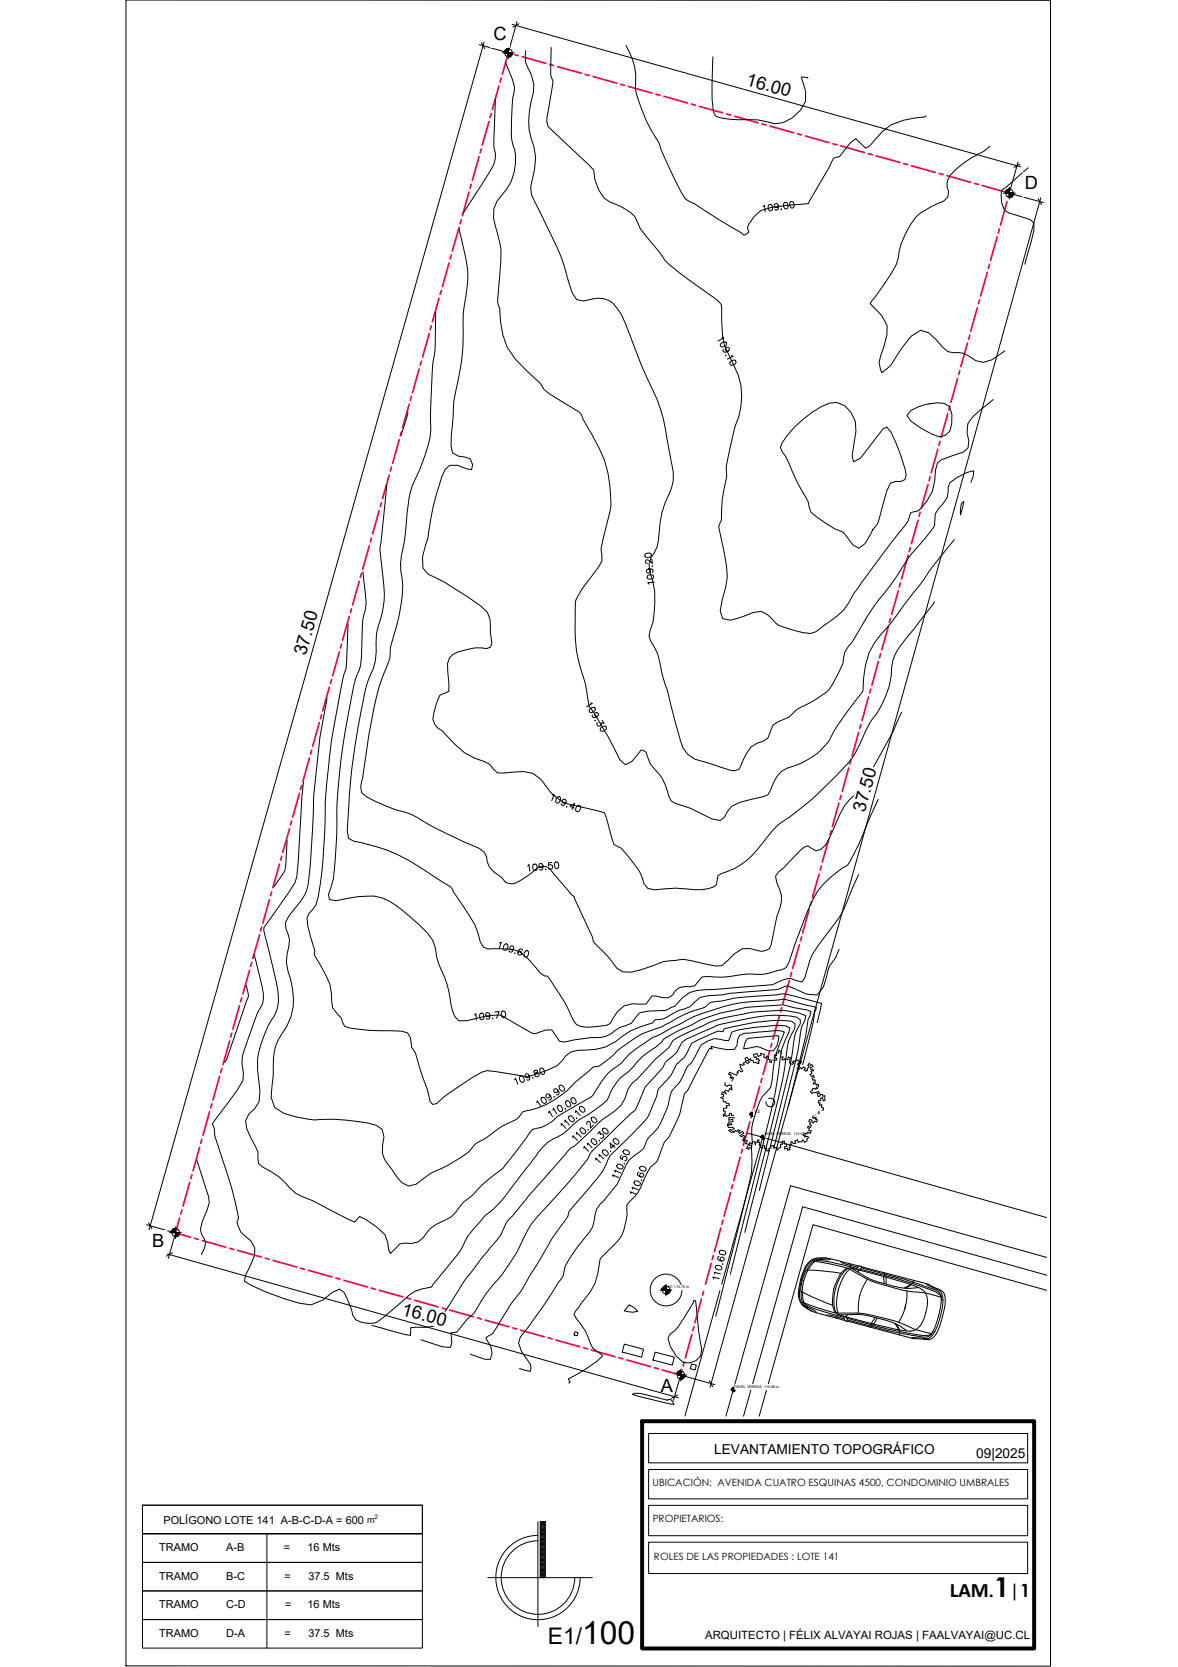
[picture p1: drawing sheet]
<svg xmlns="http://www.w3.org/2000/svg" width="353mm" height="500mm" viewBox="0 0 353 500" stroke-linecap="round" stroke-linejoin="round" font-family="sans-serif">
<defs><g id="words">
<text font-size="9.6" x="174.5" y="493.1">100</text>
<text font-size="8.2" x="298" y="479">1</text>
<text font-size="6.8" x="164.3" y="493.1">E1/</text>
<text font-size="6.2" x="284.7" y="479">LAM</text>
<g font-size="5.5">
<text x="147.9" y="11.9">C</text>
<text x="223.4" y="25.4" transform="rotate(16 223.4 25.4)">16.00</text>
<text x="307.2" y="56.7">D</text>
<text x="91.7" y="196.8" transform="rotate(-74 91.7 196.8)">37.50</text>
<text x="259.2" y="243.9" transform="rotate(-75 259.2 243.9)">37.50</text>
<text x="45.6" y="373.9">B</text>
<text x="120.1" y="394.2" transform="rotate(16 120.1 394.2)">16.00</text>
<text x="198.1" y="417.4">A</text>
<text x="296.5" y="479">.</text>
<text x="302.6" y="479">|1</text>
</g>
<g font-size="4.1">
<text x="214.1" y="436">LEVANTAMIENTO TOPOGRÁFICO</text>
<text x="292.7" y="437.1">09|2025</text>
</g>
<text font-size="3.4" x="211.4" y="491.6">ARQUITECTO | FÉLIX ALVAYAI ROJAS | FAALVAYAI@UC.CL</text>
<g font-size="3.3">
<text x="49" y="456.9">POLÍGONO LOTE 141 A-B-C-D-A = 600</text>
<text x="47.7" y="465.2">TRAMO</text>
<text x="67.8" y="465.2">A-B</text>
<text x="85.1" y="465.2">=</text>
<text x="92.2" y="465.2">16 Mts</text>
<text x="47.7" y="473.7">TRAMO</text>
<text x="67.8" y="473.7">B-C</text>
<text x="85.3" y="473.7">=</text>
<text x="92.5" y="473.7">37.5 Mts</text>
<text x="47.7" y="482.3">TRAMO</text>
<text x="67.8" y="482.3">C-D</text>
<text x="85.5" y="482.3">=</text>
<text x="92.2" y="482.3">16 Mts</text>
<text x="47.7" y="490.9">TRAMO</text>
<text x="67.8" y="490.9">D-A</text>
<text x="85.3" y="490.9">=</text>
<text x="92.5" y="490.9">37.5 Mts</text>
</g>
<g font-size="3">
<text x="195.6" y="445.7">UBICACIÓN: AVENIDA CUATRO ESQUINAS 4500, CONDOMINIO UMBRALES</text>
<text x="195.7" y="456.4">PROPIETARIOS:</text>
<text x="196" y="467.7">ROLES DE LAS PROPIEDADES : LOTE 141</text>
</g>
<text font-size="2.7" x="110" y="456.7">m</text>
<text font-size="1.9" x="112.2" y="455.4">2</text>
<text font-size="1.4" x="226.1" y="333.8">V2</text>
<g font-size="1.1">
<text x="229.3" y="340.5">NIVEL VEREDA 110.52 m</text>
<text x="200.3" y="386.3">NT 110.70 m</text>
<text x="220.5" y="416.2">NIVEL VEREDA 110.68 m</text>
</g>
</g></defs>
<!-- layer: POLIGONO LOTE 141 -->
<g fill="none" stroke="#ff003f" stroke-width=".51">
<path d="M153 16l-.6-.2-1.8 6.5M154.2 16.4l1.2 .3M156.5 17l7.1 2M164.8 19.3l1.2 .4M167.2 20l7 1.9M146.6 36.4l-2 7.1M147.2 34.1l-.3 1.1M149.6 25.8l-2 7.1M150.2 23.4l-.3 1.2M175.4 22.3l1.2 .3M177.8 23l7.1 1.9M186 25.3l1.2 .3"/>
<path d="M188.4 25.9l7.1 2M196.6 28.3l1.2 .3M199 28.9l7.1 2M207.3 31.2l1.1 .4M209.6 31.9l7.1 1.9M217.8 34.2l1.2 .3M220.2 34.9l7.1 1.9M228.5 37.1l1.2 .4M230.8 37.8l7.1 2M140.6 57.6l-2 7.1M141.3 55.3l-.4 1.1M143.6 47l-2 7.1"/>
<path d="M144.3 44.7l-.4 1.1M239.1 40.1l1.1 .3M241.4 40.8l7.1 2M249.7 43.1l1.2 .3M252.1 43.7l7 2M260.3 46.1l1.2 .3M262.7 46.8l7 1.9M270.9 49l1.2 .4M273.3 49.7l7 2M281.5 52l1.2 .3M283.9 52.7l7.1 2M292.1 55l1.2 .3"/>
<path d="M294.5 55.6l7 2M302.6 58.1l-.4 1.1M134.6 78.8l-2 7.1M135.3 76.5l-.3 1.2M137.6 68.2l-2 7.1M138.3 65.9l-.4 1.2M296.6 79.3l-.3 1.2M298.9 71l-2 7.1M299.6 68.7l-.3 1.2M301.9 60.4l-2 7.1M129.3 97.7l-.4 1.2M131.6 89.4l-2 7.1"/>
<path d="M132.3 87.1l-.3 1.2M293 92.3l-2 7M293.7 89.9l-.4 1.2M296 81.7l-2 7M123.3 118.9l-.3 1.2M125.6 110.7l-1.9 7M126.3 108.3l-.3 1.2M128.7 100l-2 7.1M287.1 113.5l-2 7.1M287.7 111.1l-.3 1.2M290 102.9l-2 7.1M290.7 100.5l-.3 1.2"/>
<path d="M119.7 131.9l-2 7.1M120.3 129.5l-.3 1.2M122.6 121.3l-2 7M281.1 134.7l-2 7.1M281.8 132.3l-.3 1.2M284.1 124.1l-2 7.1M284.7 121.8l-.3 1.2M113.7 153.1l-2 7.1M114.3 150.7l-.3 1.2M116.7 142.5l-2 7M117.3 140.1l-.3 1.2M275.2 156l-2 7"/>
<path d="M275.8 153.6l-.3 1.2M278.2 145.3l-2 7.1M278.8 143l-.3 1.2M107.7 174.3l-2 7.1M108.4 171.9l-.4 1.2M110.7 163.7l-2 7M111.3 161.3l-.3 1.2M269.3 177.2l-2 7M269.9 174.8l-.3 1.2M272.2 166.6l-1.9 7M272.9 164.2l-.4 1.2M101.7 195.5l-2 7.1"/>
<path d="M102.4 193.1l-.3 1.2M104.7 184.9l-2 7.1M105.4 182.6l-.4 1.1M263.3 198.4l-1.9 7.1M264 196.1l-.3 1.1M266.3 187.8l-2 7.1M267 185.4l-.4 1.2M95.7 216.7l-2 7.1M96.4 214.3l-.3 1.2M98.7 206.1l-2 7.1M99.4 203.8l-.3 1.1M257.4 219.6l-2 7.1"/>
<path d="M258.1 217.3l-.4 1.2M260.3 209l-1.9 7.1M261 206.6l-.3 1.2M89.7 237.9l-1.9 7.1M90.4 235.6l-.3 1.1M92.8 227.3l-2 7.1M93.4 225l-.3 1.2M252.1 238.5l-.3 1.2M254.4 230.3l-1.9 7M255.1 227.9l-.3 1.2M83.8 259.1l-2 7.1M84.5 256.8l-.4 1.2"/>
<path d="M86.8 248.6l-2 7M87.4 246.2l-.3 1.2M246.2 259.7l-.3 1.2M248.5 251.5l-2 7M249.2 249.1l-.4 1.2M251.5 240.8l-2 7.1M78.4 278l-.3 1.2M80.8 269.8l-2 7M81.4 267.4l-.3 1.2M242.6 272.7l-2 7.1M243.2 270.4l-.3 1.1M245.5 262.1l-2 7.1"/>
<path d="M72.5 299.2l-.4 1.2M74.8 291l-2 7M75.5 288.6l-.4 1.2M77.8 280.3l-2 7.1M236.6 293.9l-1.9 7.1M237.3 291.6l-.3 1.1M239.6 283.3l-2 7.1M240.3 280.9l-.4 1.2M68.8 312.2l-2 7M69.5 309.8l-.4 1.2M71.8 301.6l-2 7M230.7 315.1l-2 7.1"/>
<path d="M231.4 312.8l-.3 1.2M233.7 304.6l-2 7M234.3 302.2l-.3 1.2M62.8 333.4l-2 7.1M63.5 331l-.3 1.2M65.8 322.8l-2 7.1M66.5 320.4l-.3 1.2M224.8 336.4l-2 7.1M225.4 334l-.3 1.2M227.8 325.8l-2 7M228.4 323.4l-.3 1.2M56.9 354.6l-2 7.1"/>
<path d="M57.5 352.2l-.3 1.2M59.9 344l-2 7.1M60.5 341.6l-.3 1.2M219 357.6l-2 7.1M219.6 355.3l-.3 1.2M221.9 347l-1.9 7.1M222.5 344.6l-.3 1.2M53.8 365.2l-1.2 4.5 4.5 1.3M54.5 362.9l-.3 1.1M58.3 371.3l1.2 .4M60.6 372l7.1 2M68.9 374.3l1.2 .4"/>
<path d="M71.2 375l7.1 2M79.5 377.3l1.2 .3M81.9 378l7 2M213.2 378.9l-2 7.1M213.8 376.5l-.3 1.2M216.1 368.3l-1.9 7.1M216.7 365.9l-.3 1.2M90.1 380.3l1.2 .3M92.5 380.9l7 2M100.7 383.3l1.2 .3M103.1 383.9l7.1 2M111.3 386.3l1.2 .3"/>
<path d="M113.7 386.9l7 2M121.9 389.2l1.2 .4M124.3 389.9l7.1 2M132.5 392.2l1.2 .4M134.9 392.9l7 2M143.1 395.2l1.2 .3M145.5 395.9l7.1 2M153.8 398.2l1.1 .3M156.1 398.9l7.1 2M208 397.8l-.3 1.2M210.3 389.5l-2 7.1M210.9 387.2l-.3 1.1"/>
<path d="M164.3 401.2l1.2 .3M166.7 401.8l7.1 2M175 404.2l1.1 .3M177.3 404.8l7.1 2M185.5 407.1l1.2 .4M187.9 407.8l7.1 2M196.2 410.1l1.2 .4M198.5 410.8l5.5 1.5 .5-1.5M205.1 408.4l-.3 1.2M207.4 400.2l-2 7.1"/>
</g>
<!-- layer: 0 -->
<g fill="none" stroke="#000" stroke-width=".3">
<path d="M231.1 317.9l.2 .7-.6-.1 .1-.6-.5-.3 .1-.7-.5-.2-.2 .6-.7-.3 .1-.8-1.1-.3 .1 .5-.8 .4-.4-.9-1 .3 .2 .9 .6-.2 .1 .8 .5-.2 .4 .6-.5 .2 .3 .5-.4 .2-.5-.4-.6 .1-.3-.7-.6 .1-.1-.6-.5 .3-.5-.8-.6 .3 .2 .8 .6-.1 .5 .5-.6 .5-.5-.6-.8 .4 .3 .3-.4 .4-.9-.4 .3 1.3 .6 .7-.4 .3-.8-.4-.6 .5 .3 .2-.4 .7-2.1-.9-.3 .6 .8 .2-.3 .8 .4 .3 .1-.5 .5 .4-.5 .9M233.9 317h.9l-.4 .7 .6 .2 .2-.4 .9 .3 .2-.8 .7 .3-.4 .5 .3 .3-.3 .6 .9 .5 .5-.4-.5-.2 .3-.5 .5 .3 .5-.6 .6 .4 .6-.1-.2-.1 .5 .3-.4 .7-.4-.3-.4 .4 .5 .7-.6 .6 .5 .2 .4-.5 .5 .4 .5-.6 .5 .5-.4 .5 .6 .3 .5-.3-.2-.3 .7-.7-.4-.5 .4-.6 .3 .7 .5-.2 .3 .5-.7 .4 .2 .6 .4-.2 .3 .5-.8 .1 .3 .7-.6 .3 .5 .6 .5-.4 .3 .7-.6 .3 .2 .5 .6-.1 .2 .6-.7 .2v.5l.8-.2 .1 .5 .6-.2 .1 .7-.6 .1 .3 .4-.8 .2v-.3l-.7 .2-.1 .5-.5 .3 .4 .6 1.9-.6 .4 .5-.7 .1 .2 .9 .6-.1 .1-.5h.7l.1 .5 .6-.1v1.4l-.5 .1-.2-1-.6 .3v.6l-.7 .1v.6h.5l-.2 .7 .8-.1-.2 .7 .6 .3v.6h-.4M234.1 316.2l.1-.9-.7-.4-.1 .8-.6 .1-.1 .7-.5-.2-.1 .9 .8 .1-.2 .7-1.1-.1M217.4 324.6l-.1 .7 .7 .4 .6-.4 .7 .2-.1 .7h.2v.6l-.7-.4-.3 .9-.9-.4-.3 .4 .5 .7-1.1-.6-.3 .7 .6 .2-.1 .6-.7 .3 .6 .3 .1 .9 .7-.1 .2 .5 .8 .1 .2 .5-1 .2 .2 .6-1 .2v.8h.5v.8l-.6 .2v.5l.6-.3 .3 .3 1-.3-.1-.4 .6-.2 .2 .7 .6-.1M220.3 335.2l-1.8-.1v.8l1.2-.2v.7l-1.3 .1-.3 .9 1.1-.5 .2 .3-1.3 .3 .3 .6 1.1-.1 .6 .4-.8 .6-.5-.3-.3 .3 .8 .7 .5-.4 .2 .3 .4-.6 .5 .3 .4-.5 .6 .3-.5 .3 .2 .5 1-.6 .3 .5-1.1 .8 .6 .3 .4-.4 .6 .3-.5 .4 .3 .4-.6 .3 .5 .5 .3-.4 .6 .1-.5 .8 .9 .2-.6 1.2 .7 .3 .1-.5 .6 .2 .1-.8h-.6v-.8l.7 .2 .3-.6 .5 .1 .2 .9 .2-.8h.5l.1-.6h.3l-.1 .5 .4 .2-.2 .9 .5-.1-.1 .7 .5 .2 .1-.7h.6v.8l.6-.1 .1 .8h.7l-.2-.7M223.9 339.7l4.7 1.3M230.4 329.4a1.29 1.29 0 0 1 1.8 .9 1.29 1.29 0 0 1-1.2 1.6 1.29 1.29 0 0 1-1.3-1.5M245.5 333.2v.7l-.9-.1-.1 .6h-.6l-.4 .7 .6 .3 .1-.4 .5 .2-.2 .4 .6 .3-.3 .6-.5-.3-.6 .5-.3-.3v-.5l-.7-.2-.2 .7 .4 .2-.2 .6 .5 .2-.2 .7-.7-.4-.2 .5 .5 .1-.1 .7 .7 .1-.4 .8-.6-.4-.7 .5-.4-.2-.4 .6 .7 .1-.2 .4 .7-.1 .5 .3-.5 .4v.6l-.7 .4-.5-.7-.5 .6-.9 .1-.2-.7-.8 .4 .3 .6-.8 .2-.4-.7-.4 .3 .2 .6-.5 .3 .2 .6-.4 .2 .3 .5-.7 .1-.1-.5-.8 .1-.1-.6 .8-.1-.2-.7-.6-.1 .1-.8h-.7v.9l-.6 .2 .2 .8-.5 .1-.6 .7-.1-.8-.9 .1-.1-.7-.8 .2v.7M228.6 341l-23.3 83.7M228.6 341l85.2 24.1M243.8 378.1l5.5 1 4.9 1.2M244.7 378.1l3.9 .3 8.2 2-.3 .2-2.3-.3-1.4 .8-.7 .8-.8 1.3-1.4 3.5-.4 4.2 .4 1.8 .9 1.2 2.1 .8v.3l-8.6-2.5-3-1.5"/>
<path d="M244.8 377.3l-1.7 .9-.8 .9-1.3 2.5-.8 2.3-.4 2.2-.2 2.8 .6 1.6 .8 1.3M246 377.4l-.2 .3-1.5 .6-1.7 2-.6 .2M247.8 377.3l-2.8-.1-1.3 .4-.7 .4-1.6 1.8-1.3 3.5-.8 4.3 .3 2.3 1.1 1.7 2.9 1.6M247.8 377.3l9.8 2.4M247.8 377.3l-2.4 .2-1.5 .6-1.3 1.4-.7 1.4M249 377.5l-.7 .3-2.5-.1M252 378.3l1 .6 4.2 1.1M255 379l-.2 .8 .2 .5M258.4 379.9l-.5-.3-.9 .5-.2 .5 .5 .2M258.4 379.9l19.9 5.2 4.2 2.1 .8 1.4v2.2l-1.1 5.2-1.4 3.8-1.1 1.4-1.3 .5-4.4-.2-19.9-5.3M258.4 379.9l-.8 .8-.3-.1v.2M313.8 377.1l-76.8-21.5-19.4 69.1"/>
<path d="M172.3 399.4l1 .2-.3 1-.9-.3zM240.2 387.2l3.4 1.8 6 2.4M240.2 387.2v1.8l.5 1.8 1.2 1.3 1.7 1.1M240.2 387.6l.4 .4 .3 2.4 1.2 1.5v.4M240.6 390.6l4.9 1.7 5.2 1.5M241.9 380.9l4.1 .2 6.1 .7M241.9 380.9l-.4 .3-1.1 2.9-.4 2.5 .2 .6M242.1 391.9l2 1 .6 .8M242.1 380.9l-1.2 3.3-.5 3.1M243.6 393.2l9.7 2.8M247.7 394.5l1.4-.1 4 1.1M250.7 393.8h6.3l3 .3 7.8 1.9 7 2.8 4.5 1.2-.7 .4-2 .1-4.7-.8-6.1-1.2-11.8-3.2"/>
<path d="M251.3 394.2l-.3 .1-.3 1M251.5 394.3l6.3-.1 2.6 .4 7.6 2.1 1.6 .8 2.1 1.6M253.6 394.9h-.5l-.1 .4 .3 .7 .8 .2M253.6 394.9l.5 1.3M253.6 394.9l8.2 2.2M254 394.3l-.4 .6M254.2 380.3l5.2 3 3.1 1.3 8.1 2.3 6.8 .8 4.8 1.3-.3-.5-1.3-1-3.6-1.4-7.9-2.6-11.2-2.9M254.2 380.3l-1.2 1.1-.8 1-1 2-.8 2.1-.3 2-.1 2.6 .7 2.7M254.7 380.6l-1.9 2.4-1.5 3.7-.5 3.3 .1 2.4 .3 1.3M255.1 380.3l4.8 2.8 3.5 1.4 6.5 1.6 3.1 .2 2.2-.2M257.3 380.8l12.6 3.4 4.4 1.5 2.4 1.2 1.1 1.7 .2 2.6-.8 3.6-1.3 2.6-1.3 1.3-1.3 .4h-1.7l-3.7-.6-6.1-1.4M257.3 380.8l.1 .7"/>
<path d="M258.1 380.2l13.6 3.6 9 3.2 1 .8 .5 1.1-.1 1.9-.7 3.5-.9 3-1 2.3-1.2 1.2-1.1 .2-10.1-1.8-13.1-3.4M260 383.6l-1.3 2.4-.9 2.3-.4 2.2-.1 3.2M261.5 396.9l-.8 1M262.3 395.1l-1.2 1.7M262.9 395.2l-1 1.9M264.8 382.7l.2 2.2M265 381.6l.2 1.3M265.6 383v2M268.2 396.8l1.2 2 .3 .9-.1 .6M268.6 397l1 1.8M271.5 391.3l-.8 2.7-1.3 2.5M271.8 387.1v2.9l-.7 2.7"/>
<path d="M273.2 385.3l-1.8 1M273.9 383.9l-.4 .9-2.5 1.5M277.6 384.9l.7 .6 3.4 1.6 .7 .9 .3 2.6-.8 4.1M280.2 399.4l-.7 .1M281.9 394.8l-1.4 4-1.4 2-1.1 .6-3.9-.3-.8 .2M282.2 389.5l.5 .4M313.8 386.9l-70.1-19.6-16.1 57.4M313.8 382.4l-73.2-20.5-17.7 62.8M187.2 403.1l5.7 1.5-.6 2.4-5.8-1.6zM196.4 405.5l5.7 1.5-.6 2.3-5.8-1.4zM207.3 409l1.4 .4-.3 1.4-1.5-.4zM42.7 451.4h83.9v8.5h-83.9z"/>
<path d="M42.7 459.9h83.9v8.6h-83.9zM80 459.9v34.3M161.2 456.3v31.5M162 456.3h1.4v16.8h-1.4zM162 459.9h1.4M162 459.6h1.4M162 459.4h1.4M162 459.2h1.4M162 458.9h1.4M162 458.7h1.4M162 458.4h1.4M162 458.1h1.4"/>
<path d="M162 457.9h1.4M162 457.6h1.4M162 457.4h1.4M162 457.1h1.4M162 456.9h1.4M162 456.6h1.4M162 456.4h1.4M42.7 468.5h83.9v8.6h-83.9zM42.7 477.1h83.9v8.6h-83.9zM146.2 473.1h31.3M161.3 462a11 11 0 0 0-11.1 11.1 11 11 0 0 0 11.1 11 11 11 0 0 0 11-11M161.3 460.4a12.6 12.6 0 0 0-12.7 12.7 12.6 12.6 0 0 0 12.7 12.6 12.6 12.6 0 0 0 12.6-12.6"/>
<path d="M162 472.9h1.4M162 472.7h1.4M162 472.4h1.4M162 472.2h1.4M162 471.9h1.4M162 471.6h1.4M162 471.4h1.4M162 471.2h1.4M162 470.9h1.4M162 470.7h1.4M162 470.4h1.4M162 470.2h1.4"/>
<path d="M162 469.9h1.4M162 469.7h1.4M162 469.4h1.4M162 469.2h1.4M162 468.9h1.4M162 468.6h1.4M162 468.4h1.4M162 468.2h1.4M162 467.9h1.4M162 467.7h1.4M162 467.4h1.4M162 467.2h1.4"/>
<path d="M162 466.9h1.4M162 466.7h1.4M162 466.4h1.4M162 466.1h1.4M162 465.9h1.4M162 465.6h1.4M162 465.4h1.4M162 465.2h1.4M162 464.9h1.4M162 464.7h1.4M162 464.4h1.4M162 464.2h1.4"/>
<path d="M162 463.9h1.4M162 463.6h1.4M162 463.4h1.4M162 463.1h1.4M162 462.9h1.4M162 462.6h1.4M162 462.4h1.4M162 462.2h1.4M162 461.9h1.4M162 461.7h1.4M162 461.4h1.4M162 461.2h1.4"/>
<path d="M162 460.9h1.4M162 460.6h1.4M162 460.4h1.4M162 460.1h1.4M42.7 485.7h83.9v8.5h-83.9z"/>
<circle cx="199.7" cy="386.8" r="4.8"/>
</g>
<!-- layer: COTAS -->
<g fill="none" stroke="#000" stroke-width=".3">
<path d="M143.7 13.4l8 2.2M144.3 12.8l1 1.8M145.1 12.6l-100.4 356.1M153.5 7.3l152.5 42.8M155 6.5l-2.4 8.6M155.6 7.1l-1.8 1M303.3 58.1l9.5 2.7M305.2 48.6l-2.4 8.6M305.8 49.2l-1.8 1M311.2 59.5l1 1.9M312 59.3l-99.1 356.7M43.9 367.3l8 2.2"/>
<path d="M44.5 366.7l1.1 1.8M49.7 375.9l153.7 43.3M51.7 375.7l-1.8 1M52.4 370.4l-1.9 6.9M203.1 418.3l-1.8 1M203.8 413.1l-1.9 6.9M204.8 412.6l9.5 2.6M212.6 414l1.1 1.8"/>
</g>
<g fill="#fff" stroke="#fff" stroke-width=".3">
<path d="M224.8 21.3l-1.3 4.6 14.4-.9zM223.5 25.9l14.4-.9-1.3 4.6z"/>
<path d="M91.3 182.3l-3.8 13.5 4.6 1.3zM91.3 182.3l4.6 1.4-3.8 13.4z"/>
<path d="M121.5 390.1l-1.3 4.6 14.4-.9zM120.2 394.7l14.4-.9-1.3 4.6z"/>
<path d="M258.7 229.4l-3.7 13.5 4.6 1.3zM258.7 229.4l4.7 1.3-3.8 13.5z"/>
</g>
<!-- layer: G-ANNO-DIMS -->
<g fill="none" stroke="#000" stroke-width=".3">
<path d="M150.6 15.8h3.6M152.4 14.1v3.5M152.4 14.7l-.7 .2-.4 .9M153.6 15.8l-.2 .7-1 .5M300.8 57.9h3.6M302.6 56.1v3.6M302.6 56.7l-.7 .3-.4 .9M303.8 57.9l-.2 .7-1 .5M224.7 334.1h1.4M225.4 333.4v1.4M225.4 333.6l-.4 .5M225.9 334.1l-.5 .5"/>
<path d="M227.9 341h1.5M228.6 340.3v1.5M228.7 340.5l-.5 .5M229.2 341l-.5 .5M50.8 369.6h3.6M52.6 367.8v3.6M52.6 368.4l-.9 .5-.2 .7M53.8 369.6l-.2 .7-1 .5M197.9 386.9h3.5M199.6 385.1v3.5M199.7 385.7l-.7 .2-.5 .9M200.8 386.8l-.2 .7-.9 .5"/>
<path d="M202.3 412.3h3.5M204 410.6v3.5M204.1 411.2l-.7 .2-.5 .9M205.2 412.3l-.2 .7-.9 .5M219.1 416.7h1.5M219.8 416v1.5M219.8 416.2l-.5 .5M220.3 416.7l-.5 .5"/>
<circle cx="152.4" cy="15.8" r="1.16"/>
<circle cx="302.6" cy="57.9" r="1.16"/>
<circle cx="225.4" cy="334.1" r=".49"/>
<circle cx="228.7" cy="341" r=".49"/>
<circle cx="52.6" cy="369.6" r="1.16"/>
<circle cx="199.7" cy="386.8" r="1.16"/>
<circle cx="204.1" cy="412.3" r="1.16"/>
<circle cx="219.8" cy="416.7" r=".49"/>
</g>
<g fill="#000" stroke="#000" stroke-width=".3">
<path d="M151.3 15.3h1.1zM151.4 15.2h1zM151.6 15h.8zM151.8 14.8h.6zM152 14.7h.4zM152.1 14.7h.3zM152.2 14.7h.2zM152.4 17h.2zM301.6 57.2h1zM301.7 57.2h.9zM301.8 57h.8zM301.9 57h.7z"/>
<path d="M302 56.9h.6zM302.2 56.8h.4zM302.3 56.8h.3zM302.6 59.1h.2zM225.3 333.6h.1zM225.4 334.6h.2zM228.5 340.5h.1zM228.6 341.5h.2zM51.6 369h1zM51.8 368.8h.8zM51.9 368.7h.7zM52.1 368.6h.5z"/>
<path d="M52.2 368.5h.4zM52.4 368.5h.2zM52.5 368.5h.1zM52.5 368.4h.1zM52.6 370.8h.2zM198.5 386.6h1.1zM198.8 386h.8zM199 385.9h.6zM199.1 385.8h.5zM199.2 385.8h.4zM199.4 385.7h.2zM199.5 385.7h.1z"/>
<path d="M199.6 388h.2zM203.2 411.5h.8zM203.3 411.4h.7zM203.5 411.3h.5zM203.6 411.3h.4zM203.8 411.2h.2zM204 413.5h.2zM219.5 416.4h.3zM219.6 416.3h.2zM219.8 417.2h.2z"/>
<path d="M152.2 14.7h.2zM152.2 14.7h.2z"/>
<path d="M152.2 14.7h.2zM152.1 14.7h.3zM152.1 14.7h.3zM152.1 14.7h.3z"/>
<path d="M152.1 14.7h.3zM152.1 14.7h.3zM152.1 14.7h.3z"/>
<path d="M152.1 14.7h.3zM152 14.7h.4zM152 14.7h.4z"/>
<path d="M152 14.7h.4zM152 14.7h.4zM151.9 14.7h.5zM151.9 14.7h.5z"/>
<path d="M151.9 14.7h.5zM151.9 14.7h.5z"/>
<path d="M151.9 14.7l.5 .1zM151.9 14.7l.5 .1zM151.8 14.8h.6z"/>
<path d="M151.8 14.8h.6zM151.8 14.8h.6zM151.8 14.8h.6z"/>
<path d="M151.8 14.8h.6zM151.7 14.8h.7z"/>
<path d="M151.7 14.8l.7 .1zM151.7 14.9h.7zM151.7 14.9h.7zM151.7 14.9h.7z"/>
<path d="M151.7 14.9h.7zM151.7 14.9h.7z"/>
<path d="M151.6 14.9l.8 .1zM151.6 14.9l.8 .1zM151.6 15h.8zM151.6 15h.8z"/>
<path d="M151.6 15h.8zM151.6 15h.8zM151.5 15h.9z"/>
<path d="M151.5 15h.9zM151.5 15h.9z"/>
<path d="M151.5 15l.9 .1zM151.5 15l.9 .1zM151.5 15.1h.9zM151.5 15.1h.9z"/>
<path d="M151.5 15.1h.9zM151.5 15.1h.9z"/>
<path d="M151.4 15.1l1 .1zM151.4 15.1l1 .1zM151.4 15.2h1z"/>
<path d="M151.4 15.2h1zM151.4 15.2h1z"/>
<path d="M151.4 15.2l1 .1zM151.4 15.2l1 .1z"/>
<path d="M151.3 15.3h1.1zM151.3 15.3h1.1zM151.3 15.3h1.1z"/>
<path d="M151.3 15.3h1.1zM151.3 15.3h1.1z"/>
<path d="M151.3 15.3l1.1 .1zM151.3 15.3l1.1 .1z"/>
<path d="M151.3 15.4h1.1zM151.3 15.4h1.1zM151.3 15.4h1.1zM151.3 15.4h1.1z"/>
<path d="M151.3 15.4l1.1 .1zM151.3 15.4l1.1 .1z"/>
<path d="M151.3 15.5h1.1zM151.3 15.5h1.1z"/>
<path d="M151.3 15.5l1.1 .1zM151.2 15.6h1.2z"/>
<path d="M151.2 15.6h1.2zM151.2 15.6h1.2z"/>
<path d="M151.2 15.6h1.2zM151.2 15.6h1.2z"/>
<path d="M151.2 15.6l1.2 .1zM151.2 15.6l1.2 .1zM151.2 15.7h1.2zM151.2 15.7h1.2z"/>
<path d="M151.2 15.7h1.2zM151.2 15.7h1.2z"/>
<path d="M151.2 15.7l1.2 .1zM151.2 15.7l1.2 .1z"/>
<path d="M151.2 15.8h1.2zM151.2 15.8h1.2z"/>
<path d="M151.2 15.8h1.2zM151.2 15.8h1.2z"/>
<path d="M152.4 17h.2zM152.4 17h.2z"/>
<path d="M152.4 17h.2zM152.4 17h.3z"/>
<path d="M152.4 17h.3zM152.4 17h.3zM152.4 17h.3zM152.4 17h.3z"/>
<path d="M152.4 16.9h.3zM152.4 16.9h.4z"/>
<path d="M152.4 16.9h.3zM152.4 16.9l.3 .1z"/>
<path d="M152.4 16.9h.4zM152.4 16.9h.4z"/>
<path d="M152.4 16.9h.5zM152.4 16.9h.5z"/>
<path d="M152.4 16.9h.5zM152.4 16.9h.4zM152.4 16.9h.4zM152.4 16.9h.4z"/>
<path d="M152.4 16.9h.6zM152.4 16.9h.6z"/>
<path d="M152.4 16.9h.6zM152.4 16.9h.5z"/>
<path d="M152.4 16.8h.6zM152.4 16.8h.7z"/>
<path d="M152.4 16.8h.6zM152.4 16.8l.6 .1zM152.4 16.9h.6zM152.4 16.9h.6z"/>
<path d="M152.4 16.8h.7zM152.4 16.8h.7z"/>
<path d="M152.4 16.8h.7zM152.4 16.8h.7z"/>
<path d="M152.4 16.7h.8zM152.4 16.7h.8z"/>
<path d="M152.4 16.7h.8zM152.4 16.7h.8z"/>
<path d="M152.4 16.7h.8zM152.4 16.7l.7 .1z"/>
<path d="M152.4 16.7h.8zM152.4 16.7h.8z"/>
<path d="M152.4 16.6h.9zM152.4 16.6h.9z"/>
<path d="M152.4 16.6h.9zM152.4 16.6h.9z"/>
<path d="M152.4 16.6h.9zM152.4 16.6l.8 .1zM152.4 16.7h.8zM152.4 16.7h.8z"/>
<path d="M152.4 16.5l.9 .1zM152.4 16.5l.9 .1z"/>
<path d="M152.4 16.5h1zM152.4 16.5h.9z"/>
<path d="M152.4 16.4h1zM152.4 16.4h1z"/>
<path d="M152.4 16.4h1zM152.4 16.4l1 .1zM152.4 16.5h1zM152.4 16.5h1z"/>
<path d="M152.4 16.3l1.1 .1zM152.4 16.3l1.1 .1z"/>
<path d="M152.4 16.4h1.1zM152.4 16.4h1z"/>
<path d="M152.4 16.1h1.1zM152.4 16.1h1.1z"/>
<path d="M152.4 16.1l1.1 .1zM152.4 16.1l1.1 .1z"/>
<path d="M152.4 16.2h1.1zM152.4 16.2h1.1z"/>
<path d="M152.4 16.2l1.1 .1zM152.4 16.2l1.1 .1z"/>
<path d="M152.4 16.3h1.1zM152.4 16.3h1.1zM152.4 16.3h1.1zM152.4 16.3h1.1z"/>
<path d="M152.4 15.9l1.1 .1zM152.4 15.9l1.1 .1z"/>
<path d="M152.4 16h1.1zM152.4 16h1.1z"/>
<path d="M152.4 16l1.1 .1zM152.4 16l1.1 .1z"/>
<path d="M152.4 16.1h1.1zM152.4 16.1h1.1z"/>
<path d="M152.4 16.1h1.1zM152.4 16.1h1.1z"/>
<path d="M152.4 15.8l1.2 .1zM152.4 15.8l1.2 .1z"/>
<path d="M152.4 15.9h1.2zM152.4 15.9h1.1zM152.4 15.9h1.1zM152.4 15.9h1.1z"/>
<path d="M302.4 56.7h.2zM302.4 56.7h.2zM302.4 56.7h.2z"/>
<path d="M302.4 56.7h.2zM302.4 56.7h.2z"/>
<path d="M302.4 56.7l.2 .1zM302.4 56.7l.2 .1zM302.3 56.8h.3z"/>
<path d="M302.3 56.8h.3zM302.3 56.8h.3zM302.2 56.8h.4z"/>
<path d="M302.2 56.8h.4zM302.2 56.8h.4z"/>
<path d="M302.2 56.8h.4zM302.2 56.8h.4zM302.1 56.8h.5z"/>
<path d="M302.1 56.8h.5zM302.1 56.8h.5z"/>
<path d="M302.1 56.8l.5 .1zM302.1 56.8l.5 .1zM302 56.9h.6zM302 56.9h.6z"/>
<path d="M302 56.9h.6zM302 56.9h.6zM302 56.9h.6z"/>
<path d="M302 56.9l.6 .1zM302 56.9l.6 .1zM301.9 57h.7zM301.9 57h.7z"/>
<path d="M301.9 57h.7zM301.9 57h.7zM301.8 57h.8z"/>
<path d="M301.8 57h.8zM301.8 57h.8zM301.8 57h.8z"/>
<path d="M301.8 57l.8 .1zM301.8 57l.8 .1zM301.8 57.1h.8zM301.8 57.1h.8z"/>
<path d="M301.8 57.1h.8zM301.8 57.1h.8z"/>
<path d="M301.7 57.1l.9 .1zM301.7 57.1l.9 .1zM301.7 57.2h.9z"/>
<path d="M301.7 57.2h.9zM301.7 57.2h.9z"/>
<path d="M301.6 57.2h1zM301.6 57.2h1zM301.6 57.2h1z"/>
<path d="M301.6 57.2l1 .1zM301.6 57.2l1 .1z"/>
<path d="M301.6 57.3h1zM301.6 57.3h1z"/>
<path d="M301.6 57.3l1 .1zM301.6 57.3l1 .1zM301.5 57.4h1.1zM301.5 57.4h1.1z"/>
<path d="M301.5 57.4h1.1zM301.5 57.4h1.1z"/>
<path d="M301.5 57.4l1.1 .1zM301.5 57.4l1.1 .1z"/>
<path d="M301.5 57.5h1.1zM301.5 57.5h1.1z"/>
<path d="M301.5 57.5h1.1zM301.5 57.5h1.1zM301.5 57.5h1.1zM301.5 57.5h1.1z"/>
<path d="M301.5 57.5l1.1 .1zM301.5 57.5l1.1 .1z"/>
<path d="M301.5 57.6h1.1zM301.5 57.6h1.1z"/>
<path d="M301.5 57.6l1.1 .1zM301.5 57.6l1.1 .1z"/>
<path d="M301.4 57.7h1.2zM301.4 57.7h1.2z"/>
<path d="M301.4 57.7l1.2 .1zM301.4 57.7l1.2 .1zM301.4 57.8h1.2zM301.4 57.8h1.2z"/>
<path d="M301.4 57.8h1.2zM301.4 57.8h1.2z"/>
<path d="M301.4 57.8h1.2zM301.4 57.8h1.2z"/>
<path d="M301.4 57.8l1.2 .1zM301.4 57.8l1.2 .1z"/>
<path d="M301.4 57.9h1.2zM301.4 57.9h1.2z"/>
<path d="M302.6 59.1h.2zM302.6 59.1h.3z"/>
<path d="M302.6 59.1h.2zM302.6 59.1h.2z"/>
<path d="M302.6 59.1h.3zM302.6 59.1h.3z"/>
<path d="M302.6 59.1h.3zM302.6 59.1h.3zM302.6 59.1h.3zM302.6 59.1h.3z"/>
<path d="M302.6 59h.4zM302.6 59h.4z"/>
<path d="M302.6 59h.4zM302.6 59l.3 .1z"/>
<path d="M302.6 59h.4zM302.6 59h.5z"/>
<path d="M302.6 59h.5zM302.6 59h.5z"/>
<path d="M302.6 59h.5zM302.6 59h.5z"/>
<path d="M302.6 59h.5zM302.6 59h.5z"/>
<path d="M302.6 58.9h.6zM302.6 58.9h.6z"/>
<path d="M302.6 58.9h.6zM302.6 58.9l.5 .1z"/>
<path d="M302.6 58.9h.6zM302.6 58.9h.7z"/>
<path d="M302.6 58.9h.6zM302.6 58.9h.6z"/>
<path d="M302.6 58.9h.7zM302.6 58.9h.7z"/>
<path d="M302.6 58.8h.8zM302.6 58.8h.8z"/>
<path d="M302.6 58.8h.8zM302.6 58.8l.7 .1zM302.6 58.9h.7zM302.6 58.9h.7z"/>
<path d="M302.6 58.8h.8zM302.6 58.8h.8z"/>
<path d="M302.6 58.7h.8zM302.6 58.7l.8 .1z"/>
<path d="M302.6 58.7h.9zM302.6 58.7h.8zM302.6 58.7h.8zM302.6 58.7h.8z"/>
<path d="M302.6 58.6h.9zM302.6 58.6l.9 .1z"/>
<path d="M302.6 58.6h1zM302.6 58.6h1z"/>
<path d="M302.6 58.6h1zM302.6 58.6h1z"/>
<path d="M302.6 58.6h1zM302.6 58.6h.9zM302.6 58.6h.9zM302.6 58.6h.9z"/>
<path d="M302.6 58.5h1zM302.6 58.5h1z"/>
<path d="M302.6 58.5l1 .1zM302.6 58.5l1 .1z"/>
<path d="M302.6 58.4h1.1zM302.6 58.4l1 .1z"/>
<path d="M302.6 58.3h1.1zM302.6 58.3h1.1z"/>
<path d="M302.6 58.3h1.1zM302.6 58.3h1.1z"/>
<path d="M302.6 58.3h1.1zM302.6 58.3h1.1z"/>
<path d="M302.6 58.3l1.1 .1zM302.6 58.3l1.1 .1z"/>
<path d="M302.6 58.4h1.1zM302.6 58.4h1.1zM302.6 58.4h1.1zM302.6 58.4h1.1z"/>
<path d="M302.6 58.1h1.1zM302.6 58.1h1.1z"/>
<path d="M302.6 58.1l1.1 .1zM302.6 58.1l1.1 .1z"/>
<path d="M302.6 58.2h1.1zM302.6 58.2h1.1z"/>
<path d="M302.6 58.2l1.1 .1zM302.6 58.2l1.1 .1z"/>
<path d="M302.6 57.9l1.2 .1zM302.6 57.9l1.2 .1z"/>
<path d="M302.6 58h1.2zM302.6 58h1.2zM302.6 58h1.2zM302.6 58h1.2z"/>
<path d="M302.6 58l1.2 .1zM302.6 58l1.2 .1z"/>
<path d="M302.6 58.1h1.2zM302.6 58.1h1.1z"/>
<path d="M225 334h.4zM224.9 334h.5zM224.9 334h.5z"/>
<path d="M225 333.8h.4zM225 333.8h.4zM225 333.8h.4z"/>
<path d="M225.1 333.8h.3zM225 333.8h.4zM225 333.8h.4zM225 333.8h.4zM225 333.8h.4z"/>
<path d="M225.1 333.7h.3zM225.1 333.7h.3zM225.1 333.7h.3zM225.1 333.7h.3zM225.1 333.7h.3z"/>
<path d="M225.2 333.7h.2zM225.1 333.7h.3zM225.1 333.7h.3z"/>
<path d="M225.2 333.7h.2zM225.2 333.7h.2zM225.2 333.7h.2zM225.2 333.7h.2zM225.2 333.7h.2zM225.1 333.7h.3z"/>
<path d="M225.3 333.6h.1zM225.2 333.6h.2zM225.2 333.6h.2z"/>
<path d="M225.3 333.6h.1zM225.3 333.6h.1zM225.3 333.6h.1zM225.3 333.6h.1zM225.2 333.6h.2z"/>
<path d="M225.4 334.1h.5zM225.4 334.1h.5z"/>
<path d="M225.4 334.5h.2zM225.4 334.5h.2zM225.4 334.5h.2zM225.4 334.5h.2zM225.4 334.5h.2zM225.4 334.5h.3z"/>
<path d="M225.2 333.6l.2 .1zM225.2 333.6l.2 .1zM225.2 333.7h.2z"/>
<path d="M225.1 333.7h.3zM225.1 333.7h.3zM225.1 333.7h.3z"/>
<path d="M225.1 333.7l.3 .1zM225.1 333.7l.3 .1zM225 333.8h.4z"/>
<path d="M225 333.8h.4zM225 333.8h.4zM225 333.8h.4z"/>
<path d="M225 333.8l.4 .1zM225 333.8l.4 .1zM225 333.9h.4zM225 333.9h.4zM225 333.9h.4zM225 333.9h.4zM225 333.9h.4zM225 333.9h.4z"/>
<path d="M225 333.9h.4zM225 333.9h.4zM225 333.9h.4zM225 333.9h.4zM225 333.9h.4zM225 333.9h.4z"/>
<path d="M225 333.9h.4zM225 333.9h.4zM225 333.9h.4zM225 333.9h.4zM225 333.9h.4zM225 333.9h.4z"/>
<path d="M225 333.9l.4 .1zM225 333.9l.4 .1zM224.9 334h.5z"/>
<path d="M224.9 334h.5zM224.9 334h.5zM224.9 334h.5zM224.9 334h.5zM224.9 334h.5zM224.9 334h.5z"/>
<path d="M224.9 334l.5 .1zM224.9 334l.5 .1zM224.9 334.1h.5zM224.9 334.1h.5z"/>
<path d="M224.9 334.1h.5zM224.9 334.1h.5zM224.9 334.1h.5zM224.9 334.1h.5z"/>
<path d="M225.4 334.5h.2zM225.4 334.5l.2 .1zM225.4 334.6h.2zM225.4 334.6h.2zM225.4 334.6h.2zM225.4 334.6h.2z"/>
<path d="M225.4 334.5h.3zM225.4 334.5h.3z"/>
<path d="M225.4 334.5h.3zM225.4 334.5h.3zM225.4 334.5h.3zM225.4 334.5h.3zM225.4 334.5h.3zM225.4 334.5h.3z"/>
<path d="M225.4 334.4h.4zM225.4 334.4l.3 .1zM225.4 334.5h.3zM225.4 334.5h.3zM225.4 334.5h.3zM225.4 334.5h.3z"/>
<path d="M225.4 334.4h.4zM225.4 334.4h.4z"/>
<path d="M225.4 334.4h.4zM225.4 334.4h.4zM225.4 334.4h.4zM225.4 334.4h.4zM225.4 334.4h.4zM225.4 334.4h.4zM225.4 334.4h.4zM225.4 334.4h.4z"/>
<path d="M225.4 334.4h.4zM225.4 334.4h.4zM225.4 334.4h.4zM225.4 334.4h.4zM225.4 334.4h.4zM225.4 334.4h.4zM225.4 334.4h.4zM225.4 334.4h.4z"/>
<path d="M225.4 334.3h.4zM225.4 334.3h.5z"/>
<path d="M225.4 334.3h.4zM225.4 334.3h.4zM225.4 334.3h.4zM225.4 334.3h.4zM225.4 334.3h.4zM225.4 334.3h.4z"/>
<path d="M225.4 334.3l.4 .1zM225.4 334.3l.4 .1zM225.4 334.4h.4zM225.4 334.4h.4z"/>
<path d="M225.4 334.1l.5 .1zM225.4 334.1l.5 .1zM225.4 334.2h.5zM225.4 334.2h.5zM225.4 334.2h.5zM225.4 334.2h.5z"/>
<path d="M225.4 334.2h.5zM225.4 334.2h.5zM225.4 334.2h.5zM225.4 334.2h.5zM225.4 334.2h.5zM225.4 334.2h.5z"/>
<path d="M225.4 334.2h.5zM225.4 334.2h.5zM225.4 334.2h.5zM225.4 334.2h.5zM225.4 334.2h.5zM225.4 334.2h.5z"/>
<path d="M225.4 334.2l.5 .1zM225.4 334.2l.5 .1zM225.4 334.3h.5zM225.4 334.3h.5z"/>
<path d="M228.2 340.9h.4zM228.1 340.9h.5zM228.1 340.9h.5z"/>
<path d="M228.3 340.6h.3zM228.3 340.6h.3zM228.3 340.6h.3z"/>
<path d="M228.4 340.5h.2zM228.5 340.5h.1zM228.5 340.5h.1zM228.5 340.5h.1zM228.5 340.5h.1zM228.5 340.5h.1z"/>
<path d="M228.6 341.3h.4zM228.6 341.3h.4zM228.6 341.3h.4zM228.6 341.3h.4zM228.6 341.3h.4zM228.6 341.3h.4z"/>
<path d="M228.6 341.5h.2zM228.6 341.5h.2zM228.6 341.5h.2zM228.6 341.5h.2zM228.6 341.5h.2zM228.6 341.5h.3z"/>
<path d="M228.4 340.5l.2 .1zM228.4 340.5l.2 .1zM228.4 340.6h.2zM228.4 340.6h.2z"/>
<path d="M228.4 340.6h.2zM228.4 340.6h.2zM228.4 340.6h.2zM228.4 340.6h.2zM228.4 340.6h.2zM228.4 340.6h.2zM228.4 340.6h.2zM228.4 340.6h.2z"/>
<path d="M228.4 340.6h.2zM228.4 340.6h.2zM228.3 340.6h.3zM228.3 340.6h.3zM228.3 340.6h.3zM228.3 340.6h.3zM228.3 340.6h.3z"/>
<path d="M228.3 340.6l.3 .1zM228.3 340.6l.3 .1zM228.3 340.7h.3zM228.3 340.7h.3z"/>
<path d="M228.3 340.7h.3zM228.3 340.7h.3zM228.3 340.7h.3zM228.3 340.7h.3z"/>
<path d="M228.3 340.7h.3zM228.3 340.7h.3zM228.3 340.7h.3zM228.3 340.7h.3z"/>
<path d="M228.3 340.7h.3zM228.2 340.7h.4z"/>
<path d="M228.2 340.7l.4 .1zM228.2 340.7l.4 .1zM228.2 340.8h.4zM228.2 340.8h.4zM228.2 340.8h.4zM228.2 340.8h.4zM228.2 340.8h.4zM228.2 340.8h.4z"/>
<path d="M228.2 340.8h.4zM228.2 340.8h.4zM228.2 340.8h.4zM228.2 340.8h.4zM228.2 340.8h.4zM228.2 340.8h.4z"/>
<path d="M228.2 340.8h.4zM228.2 340.8h.4zM228.2 340.8h.4zM228.2 340.8h.4zM228.2 340.8h.4zM228.2 340.8h.4z"/>
<path d="M228.2 340.8l.4 .1zM228.2 340.8l.4 .1zM228.1 340.9h.5z"/>
<path d="M228.1 340.9h.5zM228.1 340.9h.5zM228.1 340.9h.5zM228.1 340.9h.5zM228.1 340.9h.5zM228.1 340.9h.5z"/>
<path d="M228.1 340.9l.5 .1zM228.1 340.9l.5 .1zM228.1 341h.5zM228.1 341h.5z"/>
<path d="M228.1 341h.5zM228.1 341h.5zM228.1 341h.5zM228.1 341h.5zM228.1 341h.5zM228.1 341h.5z"/>
<path d="M228.6 341.4h.3zM228.6 341.4h.3zM228.6 341.4h.3zM228.6 341.4h.3z"/>
<path d="M228.6 341.4l.3 .1zM228.6 341.4l.3 .1z"/>
<path d="M228.6 341.4h.3zM228.6 341.4h.3zM228.6 341.4h.3zM228.6 341.4h.3zM228.6 341.4h.3zM228.6 341.4h.3zM228.6 341.4h.3zM228.6 341.4h.4z"/>
<path d="M228.6 341.4h.3zM228.6 341.4h.3zM228.6 341.4h.3zM228.6 341.4h.3zM228.6 341.4h.3zM228.6 341.4h.3z"/>
<path d="M228.6 341.3l.4 .1zM228.6 341.3l.4 .1z"/>
<path d="M228.6 341.3h.4zM228.6 341.3h.5z"/>
<path d="M228.6 341.3h.4zM228.6 341.3h.4zM228.6 341.3h.4zM228.6 341.3h.4zM228.6 341.3h.4zM228.6 341.3h.4z"/>
<path d="M228.6 341.3h.4zM228.6 341.3h.4z"/>
<path d="M228.6 341.2h.5zM228.6 341.2h.5z"/>
<path d="M228.6 341.2h.5zM228.6 341.2h.5zM228.6 341.2h.5zM228.6 341.2h.5zM228.6 341.2h.5zM228.6 341.2h.5z"/>
<path d="M228.6 341.2l.5 .1zM228.6 341.2l.5 .1zM228.6 341.3h.5zM228.6 341.3h.5z"/>
<path d="M228.6 341l.5 .1zM228.6 341l.5 .1zM228.6 341.1h.5zM228.6 341.1h.5zM228.6 341.1h.5zM228.6 341.1h.5z"/>
<path d="M228.6 341.1h.5zM228.6 341.1h.5zM228.6 341.1h.5zM228.6 341.1h.5zM228.6 341.1h.5zM228.6 341.1h.5z"/>
<path d="M228.6 341.1h.5zM228.6 341.1h.5zM228.6 341.1h.5zM228.6 341.1h.5zM228.6 341.1h.5zM228.6 341.1h.5z"/>
<path d="M228.6 341.1l.5 .1zM228.6 341.1l.5 .1zM228.6 341.2h.5zM228.6 341.2h.5z"/>
<path d="M52.5 368.4l.1 .1zM52.5 368.4l.1 .1zM52.4 368.5h.2z"/>
<path d="M52.4 368.5h.2zM52.4 368.5h.2zM52.3 368.5h.3z"/>
<path d="M52.3 368.5h.3zM52.3 368.5h.3z"/>
<path d="M52.3 368.5h.3zM52.2 368.5h.4zM52.2 368.5h.4zM52.2 368.5h.4z"/>
<path d="M52.2 368.5h.4zM52.2 368.5h.4zM52.2 368.5h.4z"/>
<path d="M52.2 368.5l.4 .1zM52.2 368.5l.4 .1zM52.1 368.6h.5z"/>
<path d="M52.1 368.6h.5zM52.1 368.6h.5zM52 368.6h.6z"/>
<path d="M52 368.6h.6zM52 368.6h.6z"/>
<path d="M52 368.6l.6 .1zM52 368.6l.6 .1zM51.9 368.7h.7zM51.9 368.7h.7z"/>
<path d="M51.9 368.7h.7zM51.9 368.7h.7zM51.9 368.7h.7z"/>
<path d="M51.9 368.7h.7zM51.9 368.7h.7z"/>
<path d="M51.9 368.7l.7 .1zM51.9 368.7l.7 .1zM51.8 368.8h.8z"/>
<path d="M51.8 368.8h.8zM51.8 368.8h.8zM51.7 368.8h.9z"/>
<path d="M51.7 368.8l.9 .1zM51.7 368.8l.9 .1z"/>
<path d="M51.7 368.9h.9zM51.7 368.9h.9zM51.7 368.9h.9zM51.7 368.9h.9z"/>
<path d="M51.7 368.9h.9zM51.7 368.9h.9z"/>
<path d="M51.6 368.9l1 .1zM51.6 368.9l1 .1zM51.6 369h1z"/>
<path d="M51.6 369h1zM51.6 369h1z"/>
<path d="M51.6 369l1 .1zM51.6 369l1 .1z"/>
<path d="M51.6 369.1h1zM51.6 369.1h1z"/>
<path d="M51.6 369.1l1 .1zM51.6 369.1l1 .1zM51.5 369.2h1.1zM51.5 369.2h1.1z"/>
<path d="M51.5 369.2h1.1zM51.5 369.2h1.1z"/>
<path d="M51.5 369.2h1.1zM51.5 369.2h1.1z"/>
<path d="M51.5 369.2l1.1 .1zM51.5 369.2l1.1 .1z"/>
<path d="M51.5 369.3h1.1zM51.5 369.3h1.1zM51.5 369.3h1.1zM51.5 369.3h1.1z"/>
<path d="M51.5 369.3l1.1 .1zM51.5 369.3l1.1 .1z"/>
<path d="M51.5 369.4h1.1zM51.5 369.4h1.1z"/>
<path d="M51.4 369.4l1.2 .1zM51.4 369.4l1.2 .1z"/>
<path d="M51.4 369.5h1.2zM51.4 369.5h1.2z"/>
<path d="M51.4 369.5h1.2zM51.4 369.5h1.2z"/>
<path d="M51.4 369.5l1.2 .1zM51.4 369.5l1.2 .1zM51.4 369.6h1.2zM51.4 369.6h1.2z"/>
<path d="M51.4 369.6h1.2zM51.4 369.6h1.2z"/>
<path d="M52.6 370.8h.2zM52.6 370.8h.2z"/>
<path d="M52.6 370.8h.2zM52.6 370.8h.3z"/>
<path d="M52.6 370.8h.3zM52.6 370.8h.4z"/>
<path d="M52.6 370.8h.3zM52.6 370.8h.3z"/>
<path d="M52.6 370.8h.4zM52.6 370.8h.4zM52.6 370.8h.4zM52.6 370.8h.4z"/>
<path d="M52.6 370.7h.4zM52.6 370.7h.5z"/>
<path d="M52.6 370.7h.4zM52.6 370.7l.4 .1z"/>
<path d="M52.6 370.7h.5zM52.6 370.7h.5z"/>
<path d="M52.6 370.7h.5zM52.6 370.7h.6z"/>
<path d="M52.6 370.7h.5zM52.6 370.7h.5z"/>
<path d="M52.6 370.6h.6zM52.6 370.6h.7z"/>
<path d="M52.6 370.6h.6zM52.6 370.6l.6 .1z"/>
<path d="M52.6 370.6h.7zM52.6 370.6h.7z"/>
<path d="M52.6 370.6h.7zM52.6 370.6h.7zM52.6 370.6h.7zM52.6 370.6h.7z"/>
<path d="M52.6 370.6h.7zM52.6 370.6h.7z"/>
<path d="M52.6 370.5h.8zM52.6 370.5h.8z"/>
<path d="M52.6 370.5h.8zM52.6 370.5l.7 .1z"/>
<path d="M52.6 370.5h.8zM52.6 370.5h.9z"/>
<path d="M52.6 370.5h.8zM52.6 370.5h.8z"/>
<path d="M52.6 370.4h.9zM52.6 370.4h1z"/>
<path d="M52.6 370.4h.9zM52.6 370.4h.9z"/>
<path d="M52.6 370.4h.9zM52.6 370.4l.9 .1z"/>
<path d="M52.6 370.3l1 .1zM52.6 370.3l1 .1z"/>
<path d="M52.6 370.3h1zM52.6 370.3h1z"/>
<path d="M52.6 370.2l1 .1zM52.6 370.2l1 .1z"/>
<path d="M52.6 370.3h1zM52.6 370.3h1zM52.6 370.3h1zM52.6 370.3h1z"/>
<path d="M52.6 370.1l1.1 .1zM52.6 370.1l1.1 .1zM52.6 370.2h1.1zM52.6 370.2h1.1z"/>
<path d="M52.6 370.2h1.1zM52.6 370.2h1z"/>
<path d="M52.6 370l1.1 .1zM52.6 370l1.1 .1z"/>
<path d="M52.6 370.1h1.1zM52.6 370.1h1.1z"/>
<path d="M52.6 369.8h1.2zM52.6 369.8h1.2z"/>
<path d="M52.6 369.8l1.2 .1zM52.6 369.8l1.2 .1z"/>
<path d="M52.6 369.9h1.2zM52.6 369.9h1.2z"/>
<path d="M52.6 369.9l1.2 .1zM52.6 369.9l1.2 .1z"/>
<path d="M52.6 370h1.2zM52.6 370h1.2z"/>
<path d="M52.6 370h1.2zM52.6 370h1.1zM52.6 370h1.1zM52.6 370h1.1z"/>
<path d="M52.6 369.6l1.2 .1zM52.6 369.6l1.2 .1z"/>
<path d="M52.6 369.7h1.2zM52.6 369.7h1.2z"/>
<path d="M52.6 369.7l1.2 .1zM52.6 369.7l1.2 .1z"/>
<path d="M52.6 369.8h1.2zM52.6 369.8h1.2z"/>
<path d="M52.6 369.8h1.2zM52.6 369.8h1.2z"/>
<path d="M199.3 385.8h.3zM199.2 385.8h.4zM199.2 385.8h.4z"/>
<path d="M199.5 385.7h.1zM199.5 385.7h.1zM199.4 385.7h.2z"/>
<path d="M199.4 385.7h.2zM199.4 385.7h.2zM199.3 385.7h.3z"/>
<path d="M199.3 385.7h.3zM199.3 385.7h.3z"/>
<path d="M199.3 385.7l.3 .1zM199.3 385.7l.3 .1zM199.2 385.8h.4z"/>
<path d="M199.2 385.8h.4zM199.2 385.8h.4zM199.1 385.8h.5z"/>
<path d="M199.1 385.8h.5zM199.1 385.8h.5z"/>
<path d="M199.1 385.8h.5zM199.1 385.8h.5zM199.1 385.8h.5z"/>
<path d="M199.1 385.8l.5 .1zM199.1 385.8l.5 .1zM199 385.9h.6z"/>
<path d="M199 385.9h.6zM199 385.9h.6zM198.9 385.9h.7z"/>
<path d="M198.9 385.9l.7 .1zM198.9 385.9l.7 .1zM198.9 386h.7zM198.9 386h.7z"/>
<path d="M198.9 386h.7zM198.9 386h.7zM198.8 386h.8z"/>
<path d="M198.8 386l.8 .1zM198.8 386l.8 .1z"/>
<path d="M198.8 386.1h.8zM198.8 386.1h.8zM198.8 386.1h.8zM198.8 386.1h.8z"/>
<path d="M198.8 386.1h.8zM198.8 386.1h.8z"/>
<path d="M198.7 386.1l.9 .1zM198.7 386.1l.9 .1zM198.7 386.2h.9zM198.7 386.2h.9z"/>
<path d="M198.7 386.2h.9zM198.7 386.2h.9z"/>
<path d="M198.6 386.2l1 .1zM198.6 386.2l1 .1zM198.6 386.3h1zM198.6 386.3h1z"/>
<path d="M198.6 386.3h1zM198.6 386.3h1z"/>
<path d="M198.6 386.3h1zM198.6 386.3h1z"/>
<path d="M198.6 386.3l1 .1zM198.6 386.3l1 .1z"/>
<path d="M198.5 386.4h1.1zM198.5 386.4h1.1zM198.5 386.4h1.1zM198.5 386.4h1.1z"/>
<path d="M198.5 386.4l1.1 .1zM198.5 386.4l1.1 .1z"/>
<path d="M198.5 386.5h1.1zM198.5 386.5h1.1z"/>
<path d="M198.5 386.5l1.1 .1zM198.5 386.5l1.1 .1z"/>
<path d="M198.5 386.6h1.1zM198.5 386.6h1.1zM198.5 386.6h1.1z"/>
<path d="M198.5 386.6h1.1zM198.5 386.6h1.1z"/>
<path d="M198.5 386.6l1.1 .1zM198.5 386.6l1.1 .1z"/>
<path d="M198.5 386.7h1.1zM198.5 386.7h1.1z"/>
<path d="M198.5 386.7l1.1 .1zM198.5 386.7l1.1 .1z"/>
<path d="M198.5 386.8h1.1zM198.5 386.8h1.1z"/>
<path d="M198.5 386.8l1.1 .1zM198.5 386.8l1.1 .1zM198.5 386.9h1.1zM198.5 386.9h1.1z"/>
<path d="M199.6 388h.2zM199.6 388h.3z"/>
<path d="M199.6 388h.3zM199.6 388h.3z"/>
<path d="M199.6 388h.3zM199.6 388h.3z"/>
<path d="M199.6 388h.3zM199.6 388h.4z"/>
<path d="M199.6 388h.3zM199.6 388h.3z"/>
<path d="M199.6 388h.4zM199.6 388h.4z"/>
<path d="M199.6 388h.4zM199.6 388h.5z"/>
<path d="M199.6 388h.5zM199.6 388h.6z"/>
<path d="M199.6 388h.5zM199.6 388h.5z"/>
<path d="M199.6 387.9h.6zM199.6 387.9h.6z"/>
<path d="M199.6 387.9l.6 .1zM199.6 387.9l.6 .1z"/>
<path d="M199.6 387.9h.6zM199.6 387.9h.6z"/>
<path d="M199.6 387.9h.7zM199.6 387.9h.6z"/>
<path d="M199.6 387.8h.7zM199.6 387.8h.8z"/>
<path d="M199.6 387.8h.7zM199.6 387.8l.7 .1zM199.6 387.9h.7zM199.6 387.9h.7z"/>
<path d="M199.6 387.8h.8zM199.6 387.8h.8z"/>
<path d="M199.6 387.8h.8zM199.6 387.8h.8z"/>
<path d="M199.6 387.7h.8zM199.6 387.7l.8 .1z"/>
<path d="M199.6 387.7h.9zM199.6 387.7h.9z"/>
<path d="M199.6 387.7h.9zM199.6 387.7h.9z"/>
<path d="M199.6 387.7h.9zM199.6 387.7h.8zM199.6 387.7h.8zM199.6 387.7h.8z"/>
<path d="M199.6 387.6h1zM199.6 387.6h1z"/>
<path d="M199.6 387.6h1zM199.6 387.6h1z"/>
<path d="M199.6 387.6h1zM199.6 387.6l.9 .1z"/>
<path d="M199.6 387.5l1 .1zM199.6 387.5l1 .1z"/>
<path d="M199.6 387.4l1.1 .1zM199.6 387.4l1.1 .1z"/>
<path d="M199.6 387.5h1.1zM199.6 387.5h1z"/>
<path d="M199.6 387.4h1.1zM199.6 387.4h1.1z"/>
<path d="M199.6 387.4h1.1zM199.6 387.4h1.1zM199.6 387.4h1.1zM199.6 387.4h1.1z"/>
<path d="M199.6 387.2l1.1 .1zM199.6 387.2l1.1 .1z"/>
<path d="M199.6 387.3h1.1zM199.6 387.3h1.1zM199.6 387.3h1.1zM199.6 387.3h1.1z"/>
<path d="M199.6 387.3h1.1zM199.6 387.3l1.1 .1z"/>
<path d="M199.6 387.1h1.2zM199.6 387.1h1.2zM199.6 387.1h1.2zM199.6 387.1h1.2z"/>
<path d="M199.6 387.1l1.2 .1zM199.6 387.1l1.2 .1z"/>
<path d="M199.6 387.2h1.2zM199.6 387.2h1.2z"/>
<path d="M199.6 387.2h1.2zM199.6 387.2h1.1z"/>
<path d="M199.6 386.9h1.2zM199.6 386.9h1.2z"/>
<path d="M199.6 386.9h1.2zM199.6 386.9h1.2z"/>
<path d="M199.6 386.9l1.2 .1zM199.6 386.9l1.2 .1z"/>
<path d="M199.6 387h1.2zM199.6 387h1.2z"/>
<path d="M199.6 387h1.2zM199.6 387l1.2 .1z"/>
<path d="M203.9 411.2h.1zM203.9 411.2h.1z"/>
<path d="M203.9 411.2h.1zM203.8 411.2h.2zM203.8 411.2h.2z"/>
<path d="M203.8 411.2h.2zM203.8 411.2h.2zM203.7 411.2h.3z"/>
<path d="M203.7 411.2h.3zM203.7 411.2h.3zM203.7 411.2h.3zM203.7 411.2h.3z"/>
<path d="M203.7 411.2h.3zM203.6 411.2h.4z"/>
<path d="M203.6 411.2l.4 .1zM203.6 411.2l.4 .1zM203.5 411.3h.5z"/>
<path d="M203.5 411.3h.5zM203.5 411.3h.5z"/>
<path d="M203.5 411.3h.5zM203.5 411.3h.5zM203.5 411.3h.5z"/>
<path d="M203.5 411.3h.5zM203.4 411.3h.6z"/>
<path d="M203.4 411.3l.6 .1zM203.4 411.3l.6 .1zM203.4 411.4h.6zM203.4 411.4h.6z"/>
<path d="M203.4 411.4h.6zM203.4 411.4h.6zM203.3 411.4h.7z"/>
<path d="M203.3 411.4l.7 .1zM203.3 411.4l.7 .1z"/>
<path d="M203.3 411.5h.7zM203.3 411.5h.7zM203.2 411.5h.8z"/>
<path d="M203.2 411.5h.8zM203.2 411.5h.8zM203.2 411.5h.8z"/>
<path d="M203.2 411.5l.8 .1zM203.2 411.5l.8 .1z"/>
<path d="M203.2 411.6h.8zM203.2 411.6h.8zM203.1 411.6h.9zM203.1 411.6h.9z"/>
<path d="M203.1 411.6l.9 .1zM203.1 411.6l.9 .1z"/>
<path d="M203.1 411.7h.9zM203.1 411.7h.9z"/>
<path d="M203.1 411.7h.9zM203.1 411.7h.9zM203 411.7h1zM203 411.7h1z"/>
<path d="M203 411.7l1 .1zM203 411.7l1 .1z"/>
<path d="M203 411.8h1zM203 411.8h1z"/>
<path d="M203 411.8l1 .1zM203 411.8l1 .1zM202.9 411.9h1.1zM202.9 411.9h1.1z"/>
<path d="M202.9 411.9h1.1zM202.9 411.9h1.1z"/>
<path d="M202.9 411.9l1.1 .1zM202.9 411.9l1.1 .1z"/>
<path d="M202.9 412h1.1zM202.9 412h1.1z"/>
<path d="M202.9 412h1.1zM202.9 412h1.1zM202.9 412h1.1zM202.9 412h1.1z"/>
<path d="M202.9 412l1.1 .1zM202.9 412l1.1 .1z"/>
<path d="M202.9 412.1h1.1zM202.9 412.1h1.1z"/>
<path d="M202.9 412.1l1.1 .1zM202.9 412.1l1.1 .1z"/>
<path d="M202.9 412.2h1.1zM202.9 412.2h1.1z"/>
<path d="M202.9 412.2l1.1 .1zM202.9 412.2l1.1 .1z"/>
<path d="M202.9 412.3h1.1zM202.9 412.3h1.1zM202.9 412.3h1.1zM202.9 412.3h1.1z"/>
<path d="M202.9 412.3h1.1zM202.9 412.3h1.1z"/>
<path d="M204 413.5h.2zM204 413.5h.3z"/>
<path d="M204 413.5h.3zM204 413.5h.3z"/>
<path d="M204 413.5h.3zM204 413.5h.4z"/>
<path d="M204 413.5h.3zM204 413.5h.3z"/>
<path d="M204 413.5h.4zM204 413.5h.4zM204 413.5h.4zM204 413.5h.4z"/>
<path d="M204 413.4h.5zM204 413.4h.5z"/>
<path d="M204 413.4h.5zM204 413.4l.4 .1z"/>
<path d="M204 413.4h.5zM204 413.4h.6z"/>
<path d="M204 413.4h.6zM204 413.4h.6z"/>
<path d="M204 413.4h.6zM204 413.4h.6z"/>
<path d="M204 413.4h.6zM204 413.4h.6z"/>
<path d="M204 413.4h.7zM204 413.4h.6z"/>
<path d="M204 413.3h.7zM204 413.3h.8z"/>
<path d="M204 413.3h.7zM204 413.3l.7 .1zM204 413.4h.7zM204 413.4h.7z"/>
<path d="M204 413.3h.8zM204 413.3h.8z"/>
<path d="M204 413.3h.8zM204 413.3h.8z"/>
<path d="M204 413.2h.9zM204 413.2h.9z"/>
<path d="M204 413.2h.9zM204 413.2h.9z"/>
<path d="M204 413.2h.9zM204 413.2l.8 .1z"/>
<path d="M204 413.1h.9zM204 413.1l.9 .1z"/>
<path d="M204 413.1h1zM204 413.1h1z"/>
<path d="M204 413.1h1zM204 413.1h.9zM204 413.1h.9zM204 413.1h.9z"/>
<path d="M204 413h1zM204 413l1 .1z"/>
<path d="M204 412.9h1.1zM204 412.9h1.1z"/>
<path d="M204 412.9l1.1 .1zM204 412.9l1.1 .1z"/>
<path d="M204 413h1.1zM204 413h1zM204 413h1zM204 413h1z"/>
<path d="M204 412.8l1.1 .1zM204 412.8l1.1 .1z"/>
<path d="M204 412.9h1.1zM204 412.9h1.1z"/>
<path d="M204 412.8h1.1zM204 412.8h1.1z"/>
<path d="M204 412.8h1.1zM204 412.8h1.1z"/>
<path d="M204 412.6h1.2zM204 412.6h1.2z"/>
<path d="M204 412.6h1.2zM204 412.6h1.2z"/>
<path d="M204 412.6h1.2zM204 412.6h1.2z"/>
<path d="M204 412.6l1.2 .1zM204 412.6l1.2 .1z"/>
<path d="M204 412.7h1.2zM204 412.7h1.2z"/>
<path d="M204 412.7h1.2zM204 412.7l1.1 .1zM204 412.8h1.1zM204 412.8h1.1z"/>
<path d="M204 412.3l1.2 .1zM204 412.3l1.2 .1z"/>
<path d="M204 412.4h1.2zM204 412.4h1.2z"/>
<path d="M204 412.4l1.2 .1zM204 412.4l1.2 .1z"/>
<path d="M204 412.5h1.2zM204 412.5h1.2z"/>
<path d="M204 412.5l1.2 .1zM204 412.5l1.2 .1z"/>
<path d="M219.4 416.5h.4zM219.4 416.5h.4zM219.4 416.5h.4zM219.4 416.5h.4zM219.4 416.5h.4z"/>
<path d="M219.6 416.3h.2zM219.6 416.3h.2zM219.6 416.3h.2zM219.6 416.3h.2zM219.6 416.3h.2z"/>
<path d="M219.8 416.7h.5zM219.8 416.7h.5z"/>
<path d="M219.8 417h.4zM219.8 417h.4zM219.8 417h.4zM219.8 417h.4zM219.8 417h.4zM219.8 417h.4z"/>
<path d="M219.8 417.1h.3zM219.8 417.1h.3zM219.8 417.1h.3zM219.8 417.1h.3zM219.8 417.1h.3zM219.8 417.1h.3z"/>
<path d="M219.8 417.2h.2zM219.8 417.2h.2zM219.8 417.2h.2zM219.8 417.2h.2zM219.8 417.2h.2zM219.8 417.2h.3z"/>
<path d="M219.8 417.2h.2zM219.8 417.2h.2zM219.8 417.2h.2zM219.8 417.2h.2zM219.8 417.2h.2zM219.8 417.2h.2z"/>
<path d="M219.6 416.3h.2zM219.6 416.3h.2zM219.6 416.3h.2zM219.6 416.3h.2z"/>
<path d="M219.6 416.3h.2zM219.5 416.3h.3zM219.5 416.3h.3zM219.5 416.3h.3zM219.5 416.3h.3zM219.5 416.3h.3z"/>
<path d="M219.5 416.3l.3 .1zM219.5 416.3l.3 .1zM219.5 416.4h.3zM219.5 416.4h.3zM219.5 416.4h.3zM219.5 416.4h.3zM219.5 416.4h.3zM219.5 416.4h.3zM219.5 416.4h.3z"/>
<path d="M219.5 416.4h.3zM219.5 416.4h.3zM219.5 416.4h.3zM219.5 416.4h.3zM219.5 416.4h.3zM219.5 416.4h.3zM219.4 416.4h.4z"/>
<path d="M219.4 416.4h.4zM219.4 416.4h.4zM219.4 416.4h.4zM219.4 416.4h.4zM219.4 416.4h.4zM219.4 416.4h.4z"/>
<path d="M219.4 416.4l.4 .1zM219.4 416.4l.4 .1zM219.4 416.5h.4z"/>
<path d="M219.4 416.5h.4zM219.4 416.5h.4zM219.4 416.5h.4zM219.4 416.5h.4zM219.4 416.5h.4zM219.4 416.5h.4z"/>
<path d="M219.4 416.5l.4 .1zM219.4 416.5l.4 .1zM219.3 416.6h.5zM219.3 416.6h.5zM219.3 416.6h.5zM219.3 416.6h.5z"/>
<path d="M219.3 416.6h.5zM219.3 416.6h.5zM219.3 416.6h.5zM219.3 416.6h.5zM219.3 416.6h.5zM219.3 416.6h.5z"/>
<path d="M219.3 416.6l.5 .1zM219.3 416.6l.5 .1zM219.3 416.7h.5zM219.3 416.7h.5z"/>
<path d="M219.3 416.7h.5zM219.3 416.7h.5zM219.3 416.7h.5zM219.3 416.7h.5zM219.3 416.7h.5zM219.3 416.7h.5z"/>
<path d="M219.3 416.7h.5zM219.3 416.7h.5zM219.3 416.7h.5zM219.3 416.7h.5z"/>
<path d="M219.8 417.2h.2zM219.8 417.2h.2zM219.8 417.2h.2zM219.8 417.2h.2z"/>
<path d="M219.8 417.2h.2zM219.8 417.2h.2z"/>
<path d="M219.8 417.1l.3 .1zM219.8 417.1l.3 .1z"/>
<path d="M219.8 417.1h.3zM219.8 417.1h.3zM219.8 417.1h.3zM219.8 417.1h.4z"/>
<path d="M219.8 417.1h.3zM219.8 417.1h.3zM219.8 417.1h.3zM219.8 417.1h.3z"/>
<path d="M219.8 417l.4 .1zM219.8 417l.4 .1z"/>
<path d="M219.8 417h.4zM219.8 417h.5z"/>
<path d="M219.8 417h.4zM219.8 417h.4zM219.8 417h.4zM219.8 417h.4zM219.8 417h.4zM219.8 417h.4z"/>
<path d="M219.8 417h.4zM219.8 417h.4z"/>
<path d="M219.8 416.8h.5zM219.8 416.8h.5z"/>
<path d="M219.8 416.8l.5 .1zM219.8 416.8l.5 .1zM219.8 416.9h.5zM219.8 416.9h.5zM219.8 416.9h.5zM219.8 416.9h.5z"/>
<path d="M219.8 416.9h.5zM219.8 416.9h.5zM219.8 416.9h.5zM219.8 416.9h.5zM219.8 416.9h.5zM219.8 416.9h.5z"/>
<path d="M219.8 416.9l.5 .1zM219.8 416.9l.5 .1zM219.8 417h.5zM219.8 417h.5z"/>
<path d="M219.8 416.7l.5 .1zM219.8 416.7l.5 .1zM219.8 416.8h.5zM219.8 416.8h.5zM219.8 416.8h.5zM219.8 416.8h.5z"/>
<path d="M219.8 416.8h.5zM219.8 416.8h.5zM219.8 416.8h.5zM219.8 416.8h.5z"/>
</g>
<g fill="#fff" stroke="#fff" stroke-width=".3">
<path d="M220.3 415.2v1.5l19-1.5zM220.3 416.7l19-1.5v1.5z"/>
<path d="M229.2 339.5v1.5l19-1.5zM229.2 341l19-1.5v1.5z"/>
<path d="M200.2 385.4v1.4l19-1.4zM200.2 386.8l19-1.4v1.4z"/>
<path d="M197.1 412.5v7.2l5.6-7.2zM202.7 412.5v7.2h-5.6z"/>
<path d="M225.9 332.5v1.9l19.1-1.9zM225.9 334.4l19.1-1.9v1.9z"/>
<path d="M45 369v7.2l5-7.2zM50 369v7.2h-5z"/>
<path d="M147.2 7v7.2l5.5-7.2zM152.7 7v7.2h-5.5z"/>
<path d="M306.7 51.8v7.1l5.2-7.1zM311.9 51.8v7.1h-5.2z"/>
</g>
<!-- layer: C-TOPO-CONT-TEXT -->
<g fill="none" stroke="#000" stroke-width=".3">
<path d="M228.7 61.9l.5-.4 .2 2M230.4 61.4a.61 .61 0 0 1 1 .2l.2 .4a.87 .87 0 0 1-.6 1.3 1.27 1.27 0 0 1-.6-1.9zM233.3 61.6a.62 .62 0 0 1-.7 .7 .62 .62 0 0 1-.5-.9 .62 .62 0 0 1 1-.1l.2 .3a.93 .93 0 0 1-.6 1.4l-.4-.2M234.2 62.6v.2l.1-.1M235.1 60.8a.6 .6 0 0 1 .9 .2l.2 .4a.89 .89 0 0 1-.4 1.2h-.2a1.19 1.19 0 0 1-.5-1.8zM236.9 60.6a.61 .61 0 0 1 1 .2l.1 .4a.87 .87 0 0 1-.6 1.2 1.27 1.27 0 0 1-.5-1.8zM193.4 166.2l1-.4 .8 .2a.66 .66 0 0 1-.3 1l-.4 .1a.86 .86 0 0 1-1.2-.6zM194.1 172.7l.7-.3 1 .1a.66 .66 0 0 1-.2 1l-.4 .1a.87 .87 0 0 1-1.2-.6zM194.4 170.6a.62 .62 0 0 1 .6 .8 .62 .62 0 0 1-.9 .3 .62 .62 0 0 1 0-1l.3-.1a.95 .95 0 0 1 1.4 .7l-.3 .3M195.4 167.6l.1 1.3-1-.8-.7-.2-.3 .2v.6l.6 .3M195.5 169.7v.1M196.1 174.6l-1.9 .2 .4 .4"/>
<path d="M165.6 238.4l.6-.1-.8 1.8M167 239.1l.3-.2a.59 .59 0 0 1 .8 .6l-.1 .5a.85 .85 0 0 1-1.2 .7 1.03 1.03 0 0 1 .2-1.6zM169.7 240.6a.61 .61 0 0 1-1 .1 .61 .61 0 0 1 .1-.9 .61 .61 0 0 1 .9 .4 .95 .95 0 0 1-.3 1.1 .95 .95 0 0 1-1.2-.1v-.2M169.9 241.9l.1 .1M172.1 242.3l-1.2-.5 1.4-.9-.9 1.9M173 241.7a.62 .62 0 0 1 .7-.1 .62 .62 0 0 1 .4 .5l-.2 .7-.6 .6a.62 .62 0 0 1-.7-.6zM149.7 282.8l.6-.3-.7 1.9M151.2 283.3l.3-.2a.96 .96 0 0 1 .9 1 .96 .96 0 0 1-1.1 .9l-.1-.1a1.05 1.05 0 0 1 0-1.6zM154 284.5a.61 .61 0 0 1-1 .1 .61 .61 0 0 1 .1-.9 .61 .61 0 0 1 .9 .4v.4a.9 .9 0 0 1-1.1 1l-.3-.4M154.3 285.8l.1 .1M156.7 285l-.1-.3a.95 .95 0 0 0-1.3 .3 .95 .95 0 0 0 .3 1.4 .6 .6 0 0 0 .8-.4 .6 .6 0 0 0-.4-.8 .6 .6 0 0 0-.7 .4M157.4 285.3a.6 .6 0 0 1 .7-.2 .6 .6 0 0 1 .4 .6l-.1 .4a.86 .86 0 0 1-.8 .9l-.2-.1a1.1 1.1 0 0 1 0-1.6z"/>
<path d="M154.2 323.8l.3-.5 .7 1.8M156 322.7a1.01 1.01 0 0 1 1.1 .6 1.01 1.01 0 0 1-.4 1.2 1.1 1.1 0 0 1-.7-1.8zM158.6 322.4a.59 .59 0 0 1-.6 .8 .59 .59 0 0 1-.5-.8 .59 .59 0 0 1 .9-.3l.2 .3a.92 .92 0 0 1-.2 1.5l-.5-.1M159.7 323.2h.1M160 321.2l.2 .6 .9-.1 .4 .3a.62 .62 0 0 1-.4 .9 .62 .62 0 0 1-.8-.6l.8-.8v-.4l-.5-.2zM161.8 320.6a.97 .97 0 0 1 1.4 .2 .97 .97 0 0 1-.2 1.3l-.2 .1a1.22 1.22 0 0 1-1-1.6zM164.4 333.7l.2-.6 1 1.7M165.7 332.9l.2-.5 1 1.7M167.3 331.6l.2-.1a1.07 1.07 0 0 1 1 .6 1.07 1.07 0 0 1-.2 1.2l-.6-.1-.3-.4a.88 .88 0 0 1-.1-1.2zM169.4 332.5h.1M169.5 330.4l.3-.2a1.01 1.01 0 0 1 1.1 .5 1.01 1.01 0 0 1-.2 1.2 1.25 1.25 0 0 1-1.2-1.5zM171.4 329.3l.1-.1a1.06 1.06 0 0 1 1 .6 1.06 1.06 0 0 1-.2 1.2 1.11 1.11 0 0 1-.9-1.7z"/>
<path d="M174.1 338.3a1.07 1.07 0 0 1 1.2 .4 1.07 1.07 0 0 1 0 1.2 1.11 1.11 0 0 1-1.3-1.5zM176 337.2l-.1-.6 .3-.3h.5l.2 .3 .1 1.7 .9-.9M176.2 338.8h.2M177.5 335.1a1.05 1.05 0 0 1 1.1 .3 1.05 1.05 0 0 1 .1 1.2 1.05 1.05 0 0 1-1.1-.3 1.05 1.05 0 0 1-.1-1.2zM171.7 341.2v-.6l1.4 1.4M172.8 340.2v-.6l1.4 1.4M178.5 347.9l.1-.6 1.4 1.3M179.6 346.8v-.6l1.4 1.3M180.7 345a1.01 1.01 0 0 1 1.2 .2 1.01 1.01 0 0 1 .2 1.2 1.12 1.12 0 0 1-1.4-1.4zM183 345.2h.1M183.9 341.7a1 1 0 0 1 1.2 .1 1 1 0 0 1 .2 1.2 1.15 1.15 0 0 1-1.4-1.3zM184.1 343.3l-.9 1-.3-1.6 1.4 1.4"/>
<path d="M189.1 358l-.2-.6 1.9 .7M189.7 356.6l-.2-.6 1.8 .8M190.3 354.1l.8 .1a.84 .84 0 0 1 .8 1.1 1.12 1.12 0 0 1-1.8-.7zM191.6 351.5l-.3 .1a.64 .64 0 0 0 0 .9 1.14 1.14 0 0 0 1.6 .2 .61 .61 0 0 0-.3-.9 .61 .61 0 0 0-.8 .3 .61 .61 0 0 0 .3 .8M191.8 350a1.06 1.06 0 0 1 1.2-.1 1.06 1.06 0 0 1 .6 1 1.06 1.06 0 0 1-1.2 .2 1.06 1.06 0 0 1-.6-1.1zM192.3 353.8l.1 .2-.2-.1M214.7 379.5l.7-.1a.88 .88 0 0 1 1 1.1 1.12 1.12 0 0 1-1.9-.5zM215.6 376.8h-.3a.62 .62 0 0 0 .1 1l1.3 .3a.61 .61 0 0 0 .3-.9 .61 .61 0 0 0-1 0 .61 .61 0 0 0 .3 .9M215.8 375h.8a.82 .82 0 0 1 .9 .9 1.07 1.07 0 0 1-1.1 .3 1.07 1.07 0 0 1-.8-.9zM216.6 379l-.1 .1M215.6 383.4l-1.9-.4 .3 .5M215.9 382l-1.8-.5 .2 .6"/>
</g>
<!-- layer: C-TOPO-MINR -->
<g fill="none" stroke="#000" stroke-width=".3">
<path d="M216.1 103.1l.4-.3a.86 .86 0 0 1 1.2 0 1 1 0 0 1-.5 1.1 1 1 0 0 1-1.3-.3zM216.4 101.1l.6 .3-1.8 .8M216.8 104.8l-.1 .2a.98 .98 0 0 0 1.2 .6 .98 .98 0 0 0 .7-1.1 .62 .62 0 0 0-.8-.3 .62 .62 0 0 0-.3 .8 .62 .62 0 0 0 .8 .3M217.6 106.5v.1M218.9 108.6l.4-.4a.82 .82 0 0 1 1.3 .2 1.04 1.04 0 0 1-.7 1 1.04 1.04 0 0 1-1.1-.3zM219.2 106.6l.6 .2-1.7 .9M176.7 212.7l.4-.3a.93 .93 0 0 1 1.3-.1v.2a1.12 1.12 0 0 1-1.7 1l-.1-.5zM177 210.7l.5 .3-1.6 .9M177.6 214.4l-.1 .2a.6 .6 0 0 0 .7 .6l.9-.4a.61 .61 0 0 0 0-1.1 .61 .61 0 0 0-.9 .6l.3 .5h.6M178.5 216l-.1 .2M180 218.3l.4-.3a.88 .88 0 0 1 1.3-.1v.2a1.04 1.04 0 0 1-.6 1 1.04 1.04 0 0 1-1.1-.2zM180.5 216l.6 .9-1-.1a.64 .64 0 0 1-.6 .9 .64 .64 0 0 1-.4-1"/>
<path d="M158.2 259.7l.4-.4 .2 1.9M159.9 259.3a.61 .61 0 0 1 1 .1l-.1 1.6a.66 .66 0 0 1-.9-.3l-.2-.7zM162.7 259.5a.6 .6 0 0 1-.7 .6 .6 .6 0 0 1-.4-.9 .6 .6 0 0 1 1 0l.1 .3a.96 .96 0 0 1-.6 1.4l-.4-.2M165.4 258.6l-1 .1v.9a.69 .69 0 0 1 1.1-.2 .69 .69 0 0 1 0 1.1 .69 .69 0 0 1-1.1-.2M166.4 258.6a.57 .57 0 0 1 .9 .2l.2 .7-.2 .8a.61 .61 0 0 1-.9-.2l-.2-.7zM163.6 260.6l.1 .1M142.2 304.4l.5-.4 .1 1.9M143.9 304a.61 .61 0 0 1 1 .1l.2 .8-.2 .8a.66 .66 0 0 1-1-.3zM146.8 304.3a.62 .62 0 0 1-.8 .5 .62 .62 0 0 1-.3-.9 .62 .62 0 0 1 1 0l.1 .4a.95 .95 0 0 1-.6 1.3l-.4-.2M147.7 305.3v.2v-.1M148.3 303.5l1.3-.2-.8 2.1M150.5 303.3a.66 .66 0 0 1 .9 .2l.2 .5a.9 .9 0 0 1-.7 1.2 1.3 1.3 0 0 1-.4-1.9z"/>
<path d="M160.9 330.6l.1-.5 1.1 1.6M162.3 329.2a1.01 1.01 0 0 1 1.2 .4 1.01 1.01 0 0 1-.1 1.2 1.13 1.13 0 0 1-1.1-1.6zM164.8 328.4a.6 .6 0 0 1-.4 .8 .6 .6 0 0 1-.7-.7 .6 .6 0 0 1 .8-.4l.3 .3a.89 .89 0 0 1 .1 1.4h-.4M166.1 328.9h.1M167.1 326.8a.61 .61 0 0 1-.4 .9 .61 .61 0 0 1-.7-.6 .61 .61 0 0 1 .8-.6l.3 .3a.89 .89 0 0 1 .2 1.5h-.5M167.8 325.6a1 1 0 0 1 1.2 .3 1 1 0 0 1-.1 1.3 1.13 1.13 0 0 1-1.1-1.6zM168.2 337.5l.1-.6 1.3 1.4M169.3 336.5l.1-.6 1.3 1.5M170.6 334.8a1.02 1.02 0 0 1 1.2 .3 1.02 1.02 0 0 1 .1 1.2 1.14 1.14 0 0 1-1.3-1.5zM172.5 333.6l.1-.5 1.3 1.4M172.8 335.3h.1M173.8 332a1 1 0 0 1 1.2 .2 1 1 0 0 1 .1 1.2 1.13 1.13 0 0 1-1.3-1.4z"/>
<path d="M180.7 338.5a1 1 0 0 1 1.2 .2 1 1 0 0 1 .2 1.2 1.12 1.12 0 0 1-1.4-1.4zM175 344.4l.1-.6 1.3 1.4M176.1 343.4l.1-.6 1.3 1.4M177.3 341.7l.2-.1a1.07 1.07 0 0 1 1.1 .3 1.07 1.07 0 0 1 .1 1.2 1.14 1.14 0 0 1-1.4-1.4zM179.1 340l.7-.7 .2 .9a.64 .64 0 0 1 1 .5 .64 .64 0 0 1-1 .6M179.6 342h.1M183.8 352.9l-.2-.6 1.9 .8M184.4 351.6l-.1-.6 1.8 .8M185.2 349.1l.8 .1a.83 .83 0 0 1 .7 1.1 1.13 1.13 0 0 1-1.8-.8zM186.3 346.4l-.4 .9 .7 .4a.7 .7 0 0 1 .4-1 .7 .7 0 0 1 .9 .6 .7 .7 0 0 1-.7 .8M186.9 345.1a1.06 1.06 0 0 1 1.2-.1 1.06 1.06 0 0 1 .5 1 1.08 1.08 0 0 1-1.2 .1 1.08 1.08 0 0 1-.5-1zM187.2 348.9h-.1"/>
</g>
<!-- layer: C-TOPO -->
<g fill="none" stroke="#000" stroke-width=".3">
<path d="M151.6 18.8l2 5.1 .7 2.1a71.2 71.2 0 0 0-1 15.5l.4 1.8a14.9 14.9 0 0 1-3.2 15.2 8.3 8.3 0 0 0-2 9.5l.7 2.2a20.3 20.3 0 0 1 .9 8.2l-.8 10a5.6 5.6 0 0 0 .5 4.1 30.4 30.4 0 0 0 2.3 11.7l2.4 3.5 3.3 3.4 4.2 3.9a7 7 0 0 0 3.9 3.8l5.7 3.6a4.3 4.3 0 0 1 2.9 2.6l.3 .7a101 101 0 0 1 6.4 12.3 35.2 35.2 0 0 1 1.7 15.3l-2.7 11.4 .2 3.5-.9 1.8-2 2.6a26.3 26.3 0 0 0-5 7.9l-.1 3.6a46.5 46.5 0 0 0 3.1 20.9l.7 4.4a6 6 0 0 0 1.6 4.1l1 1.4a120.4 120.4 0 0 1 7 13l1.7 1.4 1.9-1 2.8-3.4 1.5 .7a10.3 10.3 0 0 0 3.6 6.2 17 17 0 0 1 3.2 7.1l.8 1.3 1.3 .8a38.8 38.8 0 0 1 10.7 4.5l2.6 .6 1.3-1.1 .9-1.7 1.3-1.6a41.2 41.2 0 0 1 9.4-2.8l1.4-.5 .7-1.2a15.7 15.7 0 0 1 3.3-5.8l1.8-1.1a22.8 22.8 0 0 0 12.5-8 77.5 77.5 0 0 1 9.9-14.6l.3-.6a35.3 35.3 0 0 1 1.8-11.3 42.1 42.1 0 0 1 7-9.6l4.5-6.1 4.7-6a129.4 129.4 0 0 1 9.4-12.4M157.6 15.2v.2a9.2 9.2 0 0 0 1.7 7.1l.7 2.7-.1 2.6a24.8 24.8 0 0 0-.7 13.7 16.6 16.6 0 0 1 .3 12.6 7.4 7.4 0 0 0 .9 6.7l4.6 9.3a60 60 0 0 1 5.4 14.2l1.1 3.5 1.3 2 2.1 .5 2.3-.5a6.6 6.6 0 0 1 7.8 2.7l1.3 1.8 2.6 6.3a155.8 155.8 0 0 0 8 19.1 88.6 88.6 0 0 1 3.9 16.2l.2 1.7a13.9 13.9 0 0 1-.6 10.9 29.5 29.5 0 0 0-3 13.3l-.3 2-1.9 3.4-.6 2 .2 2.3a23.3 23.3 0 0 1 1.2 12.8l-.3 2.5-.8 2-.3 2 .5 1.6a14.8 14.8 0 0 1 2.9 7.5l1.4 5.3a20.7 20.7 0 0 1 1.8 6.5l2.7 10.2a7.6 7.6 0 0 0 6.5 6.4l8.2 2.6a2.64 2.64 0 0 0 3.2-.7 25.9 25.9 0 0 1 3.3-6.2l1.8-1.1 1.8-.6 1.5-.9 1.5-3.9 1.6-1.1a9.2 9.2 0 0 0 5.5-3.6l6-3.2a11.4 11.4 0 0 0 5-4.8l2.9-5.9a7.5 7.5 0 0 1 2.7-6.2l1-1.8a82.2 82.2 0 0 1 10.5-15.3l1.8-2.6a47.5 47.5 0 0 1 7.9-10.8l3.5-4.5 .3-3.6 3.5-4.9 .3-3.1 .5-1.3 2.2-1.7 3.1-1.5 1.9-.4-.1 1.6-.8 1.8M165.2 14.2l-.1 8.4 .7 1.8-1.8 11.5a3.5 3.5 0 0 0 1.8 3.4l12.2 11.7a13.1 13.1 0 0 0 3 8.3l1.8 1.3a18.5 18.5 0 0 1 7.5 4.4l1.6 3.6 1.8 2.2a44.3 44.3 0 0 1 5.6 7.2 87.9 87.9 0 0 0 14.1 10.8l2.2 1.8 .6 .8 .2 5.3a19 19 0 0 0 2.8 11.2 21 21 0 0 1 2.9 13.8 21.4 21.4 0 0 1-1.8 6.3l-.6 2.5a45.7 45.7 0 0 0-1.9 10.9v1.5l-.3 1.6a40 40 0 0 0-1.3 11.5l-.8 1.9 .8 3.7a65.4 65.4 0 0 1 1.8 11.4l-.5 3.2-1 3.7-.6 3.3 .7 2.3 2.5 .5 3.3-1 3.4-1.3 2.4-.4 2 1.1 1.6 1.6a5.1 5.1 0 0 0 3 2l5.9 1.7 2.3 .3 1.6-.5 2.5-2a20.1 20.1 0 0 0 8.2-8.4l2.9-4.3 14-18.6 .8-2.5 2.3-.5a15.1 15.1 0 0 0 5.1-12.1l.6-2.2 1.2-1 6.6-2.3 1.4-1.3 .2-2.1-.5-2.4 .2-2.7 1.4-2 6.2-5.3M187.7 13.6a20.4 20.4 0 0 1 2.8 12.7 38.9 38.9 0 0 0 6.3 15.3l.7 1.2a95.7 95.7 0 0 0 7.9 16.8l2.8 1.5 8.3 5.4 5.9 3.4 .7 .6 1.4-.9-.5-1.4 .6-1.1 1.5-2.1 2-1.9a66.6 66.6 0 0 1 14.2-2l6.3-11 1.3-2.7 1.7-.4 3.2-4.1 1.7-1.3 3 2.9 1.3-.8 3.8-4.3 2.4-1.9a32.7 32.7 0 0 1 10.4-2.5l.1-.3M213.7 17v.6a93 93 0 0 0 .2 15.9l.6 1.2a20.3 20.3 0 0 0 9.7 1.2l3 .1 5 1.1a10.5 10.5 0 0 0 9.3-6.7v-3.1l-1.3-4.2 2 .3-.1-.3M148.5 29.6l-.5 14.4a7.5 7.5 0 0 1-1.4 7.8l-7.7 12M296.7 43.9l-.6 .5a14.6 14.6 0 0 1-4.8 2.9l-2.6 1.7-3.8 3.5-.9 1.7-.1 1.7 .5 1.6-.3 1.6-1.2 1.2-1.8 .7a26 26 0 0 0-6.6 4.2 25.1 25.1 0 0 0-5.2 12l-.7 2.2-1.4 2.6-6.3 9.1 3.4 3.5 1.6 3v2.9l-2.4 8.1 .4 2.1 .5 1 .4-.3a10.5 10.5 0 0 0 3.3-3.6l2.3-3.5 2.8-3.5 2.8-1.8 2.4 .8 5.7 5.6 1.6 .4 3.1 .1 3.7 2.2 2.2 .6 2.6-.8 3.9-2.7M308.2 50.3l-8 6.9-.1 1.3 .2 2.3 .7 2.1 1.3 1 6.6 2 1.1 1-.1 2.2-2.7 10.1M137.6 68.5l.8 3.4a38.7 38.7 0 0 1 1.6 14l-.3 2.3a47.5 47.5 0 0 0-.8 12.5 66.9 66.9 0 0 1-2.3 16.9l-.5 2.6-.8 10.3-.1 3.2 .5 2.1 1.7 1 2.1 .3 1.5 .5 .7 1.8-.3 1.5-1.6-.3-2.6-1.1h-2.5l-1.3 1.3a71 71 0 0 0-5.1 20.5l-1.6 5.6 .1 3.5 1.6 1.8a64.3 64.3 0 0 1 11.9 6.8l3.7 2.6 2.1 2.1 .8 2.1 .1 4 .4 3.1-.4 1.2-1.2 .4-1.5-.2a20.5 20.5 0 0 0-8.6 2l-1 1.2-.5 1.5 .3 8.3-2.6 1.2-.9 2-.9 3.1a4.4 4.4 0 0 0 2.6 5.7l3.7 3.9 2.9 2.6 3 1.5 4.4 1.8 2.4 2.6 1.8 .1 6-.4 2.7 .5 2.5 1.8 1.7 2.2a11.7 11.7 0 0 0 7.9 5.5l9.4 2.3a26.5 26.5 0 0 1 2.2 7.3l.7 2.2 2.2 1.2 5.6 7 1.3 3.7 1.1 1.3 2.1 .4a36.6 36.6 0 0 1 11.9 0 9.9 9.9 0 0 0 6.5-1.4l.5-2.8 1.2-.7a22.8 22.8 0 0 0 12.8-9.8 21.1 21.1 0 0 1 7.6-7.1 116.5 116.5 0 0 0 18.6-17.6l.9-1.4 2.3-4.8a24.9 24.9 0 0 1 4.6-7.8 27.5 27.5 0 0 0 4.1-13.3 14.1 14.1 0 0 1 4.1-8.3l8.8-11.3M130.6 93.6v.4a66.4 66.4 0 0 1-.8 14.9l-.8 15.6a25.6 25.6 0 0 1-2.3 13.9l-1.7 4.2a25.8 25.8 0 0 0-3 11.1l-.2 2.7a50.4 50.4 0 0 1-1.5 10.3l-.2 2.4 .1 2.4a33.7 33.7 0 0 1-1.2 15.8 32.3 32.3 0 0 0-2 8.5l-.1 1.6a88.6 88.6 0 0 0-6.3 22.7l-1.8 13.1-.7 2.7 .3 1.8 1.5 1.2a47.2 47.2 0 0 0 11.3 4.6 32.2 32.2 0 0 1 7.8 4l10 4.9 4.6 2 1.6 1.1 .7 1.5a6 6 0 0 0 3.6 5.5l.9 .6a3.2 3.2 0 0 0 5 1.3l3.6-2.4 2.5-2 1.6-.2 1.1 .2 7.3 8.4 .6 .4 .2 .9 4.4 9.3a6 6 0 0 1 1.1 3.4l.8 .8a35.1 35.1 0 0 1 6.3 7.1l1.8 1.1 2.6 .1 5.3-1.5a19.8 19.8 0 0 1 7.9-2l2.4-.3 8.5 1.8 1.6 .2 1.5-.2 3.7-3.5 2.3-1.5h2.3l3.5 .8 1.3-.3 1-.5a24.9 24.9 0 0 0 1.8-7.5l.6-2.4a10 10 0 0 0-.2-10.1l-.3-1.8 .9-1.2 1.5-1.2 5.4-5.7 1.9-1 2.4 1.6a5.6 5.6 0 0 0 4-3.9l3.2-7.1a16.8 16.8 0 0 1 5.1-6.4l.8-.9a126.8 126.8 0 0 0 7.9-13.7l2-3.6 2.7-6M122.3 123.5l-.1 .8-2 6.4M238.1 128.2a30.8 30.8 0 0 1 10.6-7.3l2.2-.2a8 8 0 0 1 5.7 8.7l-1.2 7.3 .5 1.8 2-1.1 6.9-8.9 1.1-.4 1.2 1.5a51.8 51.8 0 0 1 4.6 12.9l-.4 1.3-1.3 .6h-1.6l-1.5 .5-1 2.3-2.1 7.5a7.5 7.5 0 0 1-2.1 4.1l-2.4 4.2-1.8 1.4-1.8-1-2.8-3.7a24.5 24.5 0 0 1-7.9-4.5l-2-1.7-.7-3-.8-1.5a68.8 68.8 0 0 1-5.9-12l-1.1-1.5-.6-1.3 .6-1.4 1.5-2.2z"/>
<path d="M273.1 123a16.6 16.6 0 0 1 9.9-2l1.6 .9 .8 2.4-.1 3-.6 2-1.4 1.3-1.9 .4-2-.8-3.3-1.8-3-2.1-1.2-1.7zM116 145.4l-1.5 14.8a25.2 25.2 0 0 0 .1 10.5 31.8 31.8 0 0 1 0 13 29.5 29.5 0 0 0-1.9 9.1 16.2 16.2 0 0 1-1.7 9.7 60.3 60.3 0 0 0-3.2 13.2l-.4 2a215 215 0 0 0-3.3 31.4l.4 2.3 1.6 .9 2.3 .4a50.5 50.5 0 0 1 18.9 8.3l5.3 3.5a6.5 6.5 0 0 1 3 2l.3 1 6.5 9.9 1.6 5.1 .9 1.5 1.4 .6 7.4 .1 2.1 .7 2.6 2.2 2.4 2.8a4 4 0 0 0 3.3 2.3l1.3 1.8a56.5 56.5 0 0 1 6.6 11.7l.8 1 1.3 .6a26.3 26.3 0 0 0 7.8-.3l1-.5 2-3.4 2.2-2 2.5-.6h4.1l1.8-2.4 3.1 .6h1.8l1.2-.9a4.3 4.3 0 0 1 5.3-2.4l1.4-.3 2.1-2.6 1.5-.2a26.4 26.4 0 0 0 10-.5l2.3-.2a18.1 18.1 0 0 0 8.4-1l1.8-.3 1.3-.7 .9-1.6 3-8.9a63.7 63.7 0 0 1 5.6-12.5 30.8 30.8 0 0 1 8.9-7.7l3.4-6.3 2.6-6.4 3.2-7M288.4 150.7l.5-.2-1 3.9 .2-3.1zM108.8 171.5l.8 6.9a15 15 0 0 1-.8 7.4l-.4 10.9a15 15 0 0 1-1.8 6.9 198.3 198.3 0 0 0-5.7 48l-.3 3.9a47.6 47.6 0 0 1-1.4 10.6l-.7 2.1 .3 1.6 2 .3a38.7 38.7 0 0 1 11.3-1.4 16.6 16.6 0 0 1 8.6 4.3 44.6 44.6 0 0 1 9 8.9l.7 2 .5 3.1 .7 2.3a35.9 35.9 0 0 1 3.7 12.6l1.1 3 1.1 1.2h2.5a29.1 29.1 0 0 1 9.3-1.7h.8l.8 .4 8.7 5.1h1.1l2.9-1 1.8-.1 2.4 3.5 1.3 .2 7.9-1.3a9.2 9.2 0 0 0 7.5-2.2l1.3-.9 3.5-1.3 2.4-3.1 2.6-.5 3.4-.1a8.4 8.4 0 0 0 4.1-1.2l.6-.2a10.8 10.8 0 0 1 6.3-4.6l22.9-1.8 3.1-1.5 2-.5 3.7 1.2 .9-1.2 .5-1.9a18.9 18.9 0 0 1 3.4-7.7l2.4-3.3a31.9 31.9 0 0 0 7.1-12.1l2.7-6.1M104.4 187.1l-.5 11.5-.1 1.9-.4 .9a198.9 198.9 0 0 0-5.9 42.8 185.4 185.4 0 0 1-2.1 24.8l-.7 2.4-2 2.4-.7 1.4a43.4 43.4 0 0 0 2.4 9.8l-.2 1.2 3.5 6.3 1.2 2.7 .8 7 2.6 3 1 2.6a48.6 48.6 0 0 0 13.9 1.3l3.1 .1 1.9 .5 .8 1.5 .4 2.9a9.3 9.3 0 0 1 2.1 5.1l1.4 4.2a26.3 26.3 0 0 1 2 6.9l.8 .9 1.2-.3a79.9 79.9 0 0 1 10.9-7.9l2.6-1.5 1.5-.4 9.7 1.4a6.2 6.2 0 0 0 4.9-.3l3.5-1.2 3-1.4 1.5-1.5 1-1.4 1.6-1.2 2-.5 2.5-.1a14.7 14.7 0 0 0 11.1-4.2 27.9 27.9 0 0 1 8.9-3.9l.8-1a6.9 6.9 0 0 0 5.3-1.9l1.7-.9 3.4-1.1 3.1-2.8 2.3-.5a18.4 18.4 0 0 0 6.2-.7l12.9-1a6.1 6.1 0 0 0 3.2-.8l1.6-.5 5.7 2.5 3.1 .3 1.9-2.4 1.1-3.3a8.6 8.6 0 0 1 2.4-5.2l1.2-2.8M98 209.5a223.9 223.9 0 0 0-4.4 40l-.6 10.4a32.3 32.3 0 0 1-1.4 8.1l-1.3 2.1-3.8 4.7-.9 1.9 .1 1.7a8.1 8.1 0 0 1 .4 7.6l-.2 2.6 .4 2.6a19.8 19.8 0 0 1-.3 16.5 17.2 17.2 0 0 0-4 9.3 75.8 75.8 0 0 1-.7 12.1l1 3 2.7 1.8a28 28 0 0 0 10.3 1.9 56.7 56.7 0 0 1 17.5 1.7l1.8 1.1 .5 2.3-.4 2.6a8 8 0 0 0 2.7 7l3 4.1 2.1 1.1 2.3-.6a20 20 0 0 1 7.4-4.6l1.7-.9a24.9 24.9 0 0 0 7.6-5.3l1-1.3a21.6 21.6 0 0 0 5.8-3.8l1.9-1.3 2.1-1.1a6 6 0 0 0 4.4-3.4 25.9 25.9 0 0 0 15.5-8.6l4.6-3.9a2.49 2.49 0 0 1 2.7-1.2l3.1-2.3a37.1 37.1 0 0 1 12.2-8.3 29.8 29.8 0 0 0 8.4-3.9 40.4 40.4 0 0 1 8.2-3.2l1.6-1.4 3.5-.4a77.7 77.7 0 0 1 16.2-1.9l2.2-.3 11.4 2.9-1.3 5.8M91 234.6l-.5 4.6-1.2 20.1a12.2 12.2 0 0 1-2.6 8l-7.6 10.8v1.1l1.5 5.7a76.9 76.9 0 0 1 2.9 14.3 10 10 0 0 1-2.2 6.8 27.8 27.8 0 0 0-4.1 14.8l.7 6.3-.2 3.2-1.4 2.2-1.7 1.5-1 2.1 .4 2.4 3.3 7 .2 3.4 1.4 1.2a19.8 19.8 0 0 1 8.1 6.3 16.4 16.4 0 0 0 6.7 3.7l12.6 6.4 1.5-1.7 1.9 .9 3.2 2.2 2.5 2.3 .8 2.3 .3 2.2 .5 1.1 2.8-2.8 1.7-.2a5.4 5.4 0 0 0 6.5-3.2 14 14 0 0 1 6.1-4l1.4-.9 1.2-1.3a12 12 0 0 1 4.6-4.7l1-1a39.7 39.7 0 0 1 8.5-7.4l8.8-11.6a12.8 12.8 0 0 0 7.7-4l4.9-2.9a22.4 22.4 0 0 0 5.5-3.3l2.6-4.2a17.8 17.8 0 0 1 5.9-5.4 36.4 36.4 0 0 1 9.6-7.9l1.5-.5 5.3-2.8a58.7 58.7 0 0 1 29.8-7.8 11.1 11.1 0 0 1 6.9 .9l5.4 1.3-.5 1.4-.4 3.2-3.2 12.5M86.1 252l-.5 7.6a4.9 4.9 0 0 1-1 2.7l-2.5 3.7M73.8 295.5l.7 2.8-.1 .7-6.5 18.8-.6 .8M76.3 286.4l.8 3.3a44.9 44.9 0 0 1 1.9 9.7l-.3 1.5-1.5 2.8-3.8 10.8a11.7 11.7 0 0 0-.4 7.6l-.2 1.9-1.7 2.9-7.4 10a6.1 6.1 0 0 1 .7 3.7l2.2 6.8a107.3 107.3 0 0 1 4.9 17.8l-.5 1.3 .4 1.1 .8 1.9 1.2 1.1a5.2 5.2 0 0 1 2.1 7.9l-1.9 4-.3 1.7a62.9 62.9 0 0 0 16.4 6.6l3.6 .5 3.5-1.5 2.9-2.3 2.1-.9 1.4 1a25 25 0 0 1 2.5 6.8l.9 1.3a8.1 8.1 0 0 0 6.4 .8l8.2-6.8a11.1 11.1 0 0 1 8.1-3.7l7.4-9.2a15.5 15.5 0 0 0 2.8-4.8 40.1 40.1 0 0 1 5.3-6.8l.7-.7a37.9 37.9 0 0 0 9-9.9l6.2-8a14 14 0 0 1 6.5-5.7 29.3 29.3 0 0 0 6-4.9 40.5 40.5 0 0 0 8.7-6 17.3 17.3 0 0 1 6.7-8.8 30.8 30.8 0 0 1 7.1-6.6 9 9 0 0 0 3.1-2.9l4.6-2.6 2.6-1.2a38.4 38.4 0 0 1 13.6-4.8 48.7 48.7 0 0 1 13.2-1.6 7.4 7.4 0 0 1 4.9 .6l4.2 .8 1.2 .4-.9 2.4-.1 1.3a189.2 189.2 0 0 1-4.9 21.1l-.9 3.7M224 311.5l8.9-.9 .6 .1-.6 3-1 1.4h-1.6l-1.4-.6a4.6 4.6 0 0 0-4.5-.2l-1.5 .2 .4-1.7zM59 347.9l3.5 10.9 .2 1.9-.7 2.3-1.3 3.1-.6 2.6 .4 1.5a3.8 3.8 0 0 1 .2 5.2l-.3 .8"/>
<path d="M227.6 357l5.1-20.4a182.1 182.1 0 0 0 5.2-24.1l.4-2.4 1.6-3.1v-1.2l-1.2-.8a35.1 35.1 0 0 0-15 .5l-6.4 1.4a55.9 55.9 0 0 0-12.8 5.6l-1.6 3-1.2 1.2a5.4 5.4 0 0 0-3 3.5l-5.3 5.8-2.9 6.9-1.3 .9-11.1 10.8-.9 .9-.5 1a49.1 49.1 0 0 1-6 7.8l-9.7 10.6a33.9 33.9 0 0 0-5.9 10.4l-.3 .5a67.8 67.8 0 0 1-8.8 11.7l-2.8 4.4a8.2 8.2 0 0 1-3.2 3.7l-3.1 3.9-1.7 .1 .3 3-.5 1.4-2.3-.1-6.5-2.1M231.9 344.4l4-15.8a125.9 125.9 0 0 0 4-18.8l.4-1.9 1-1.9 .2-1.4a22 22 0 0 0-12.1-1.4 64.7 64.7 0 0 0-15.6 3l-10.1 4.6a4.5 4.5 0 0 0-3 3.2l-1.4 1.1a62.3 62.3 0 0 0-8.3 8.6 8.5 8.5 0 0 0-3.7 5.8l-1.1 1.9-1.9 1.8-3.8 2.6-6 5.8a8.7 8.7 0 0 1-3.4 2.7l-4.5 5.1a199 199 0 0 0-12.9 15.2l-1.9 2a22.1 22.1 0 0 1-5.3 8.1l-1.9 2.3a110.7 110.7 0 0 0-9.9 14.4l-3.3 5.1-1.4 1.2-2.3 .3-4.6 .1v2.3l-1.6-.2-10.1-2.8M223.3 369.5l9.1-36.3a138.4 138.4 0 0 0 3.9-20.9l2-3.9v-1.4l-1-.7a52.7 52.7 0 0 0-18 1.7l-2.3 .5-.3 .9-1.4-.2-6.1 2.7-1.9 1-.5 1.1a9.1 9.1 0 0 1-4 5.1 14.7 14.7 0 0 1-4.6 6.5l-.9 1.1a37.6 37.6 0 0 1-3.3 8.6l-7.9 8.2a14.3 14.3 0 0 0-3.9 4.3 25.2 25.2 0 0 1-5.2 8.1l-6.4 7.4-.4 1.5a94.1 94.1 0 0 0-9.5 14.9l-2.4 3.7a28.6 28.6 0 0 1-4.7 7l-6 9.6-2 1.2 1.6 2.6 .3 2.1-.5 1.7h-1.7l-4.3-1.5M188.3 391.6l.4-.3 1.4 .8 1.1 1.1a8.1 8.1 0 0 1-4.1-.1zM208 389.9l.5 .2 .2 1.5a90.4 90.4 0 0 0 1.7 13 4.2 4.2 0 0 1-5.5 4l-2.1-1.8-1.8-3-.8-2.4 .6-1.2 .8-.7a11 11 0 0 0 3.3-4l2.9-4.8zM214.6 394.7l10.1-40.4a31.1 31.1 0 0 0 .6-9.9l.2-1.9-.1-1.4a19.2 19.2 0 0 1 1.9-9.6l1.3-2.7 2.4-2.7 .5-2.3a32.4 32.4 0 0 1 3.6-14.3 7.7 7.7 0 0 0-4.3-.3l-7.6 .7-1.5 .6-.6 1.3-.2 1.6-.7 1.3-2.4 .1-4.6-1 .3 .8-.7-.3-6.6 12.7-1 1a34.6 34.6 0 0 1-4.7 13.1l-1.3 1.3-2.3 6-1.8 1.5-1.9 3.6a15.2 15.2 0 0 1-4.5 6.9l-.8 .9a17.9 17.9 0 0 1-2.2 10.2l-3.9 4.1a4.2 4.2 0 0 0-2.1 3.4 17 17 0 0 1-5.3 11.6l-2.4 3.5 .6 1.1a18.5 18.5 0 0 1 4.4 7.7l.8 1.4 2.8 2.2-1.6 1.7a56.1 56.1 0 0 1-8.7 5.3l.6 1-.4 .2M218.9 382.1l8.6-34.1a216.9 216.9 0 0 0 6.1-27.9 21.7 21.7 0 0 1 2.9-10.5l.2-1.4-1.2-.6h-3.9l-4.1 .3a36.1 36.1 0 0 0-8.1 1.6l-1 2.5h-1.1a6.1 6.1 0 0 0-6.6 1l-.5 .3-2.9 5.4-1.2 1.1-2.4 4.9-2.4 2.6-.6 2.1a25.4 25.4 0 0 1-2.7 7.4 21.2 21.2 0 0 1-4 4.8l-1 2.8-1.2 1a9.3 9.3 0 0 0-5 5.8l-.8 1.7a8.9 8.9 0 0 1-2.2 3.7l-2.7 3.4a7.2 7.2 0 0 0-3 6.2 12.5 12.5 0 0 1-3.6 5.9l-1.9 2.6a15.9 15.9 0 0 0-3.8 7.9l-1.5 2a148.9 148.9 0 0 1-11.3 16.4l-.6 1.8 .9 2.5 2.7 3.9 .2 1.1-.2 .9-3.3-.8M189.6 418.1l.9-.3h1.4l8 2 1.1-.2 1.1 1.5-9.4-2.1z"/>
</g>
<!-- layer: V1 -->
<path d="M37.8 0l277.1 .1v499.5l-277.1-.1z" fill="none" stroke="#000" stroke-width=".3"/>
<!-- layer: V3 -->
<path d="M194.4 429.9h113.7v8.8h-113.7zM194.4 440.7h113.7v8.8h-113.7zM194.4 451.4h113.7v9.1h-113.7zM194.4 462.5h113.7v9.4h-113.7z" fill="none" stroke="#000" stroke-width=".3"/>
<!-- layer: V5 -->
<path d="M192.5 426.2h117.5v68.1h-117.5z" fill="none" stroke="#000" stroke-width="1.2"/>
<use href="#words"/>
</svg>
